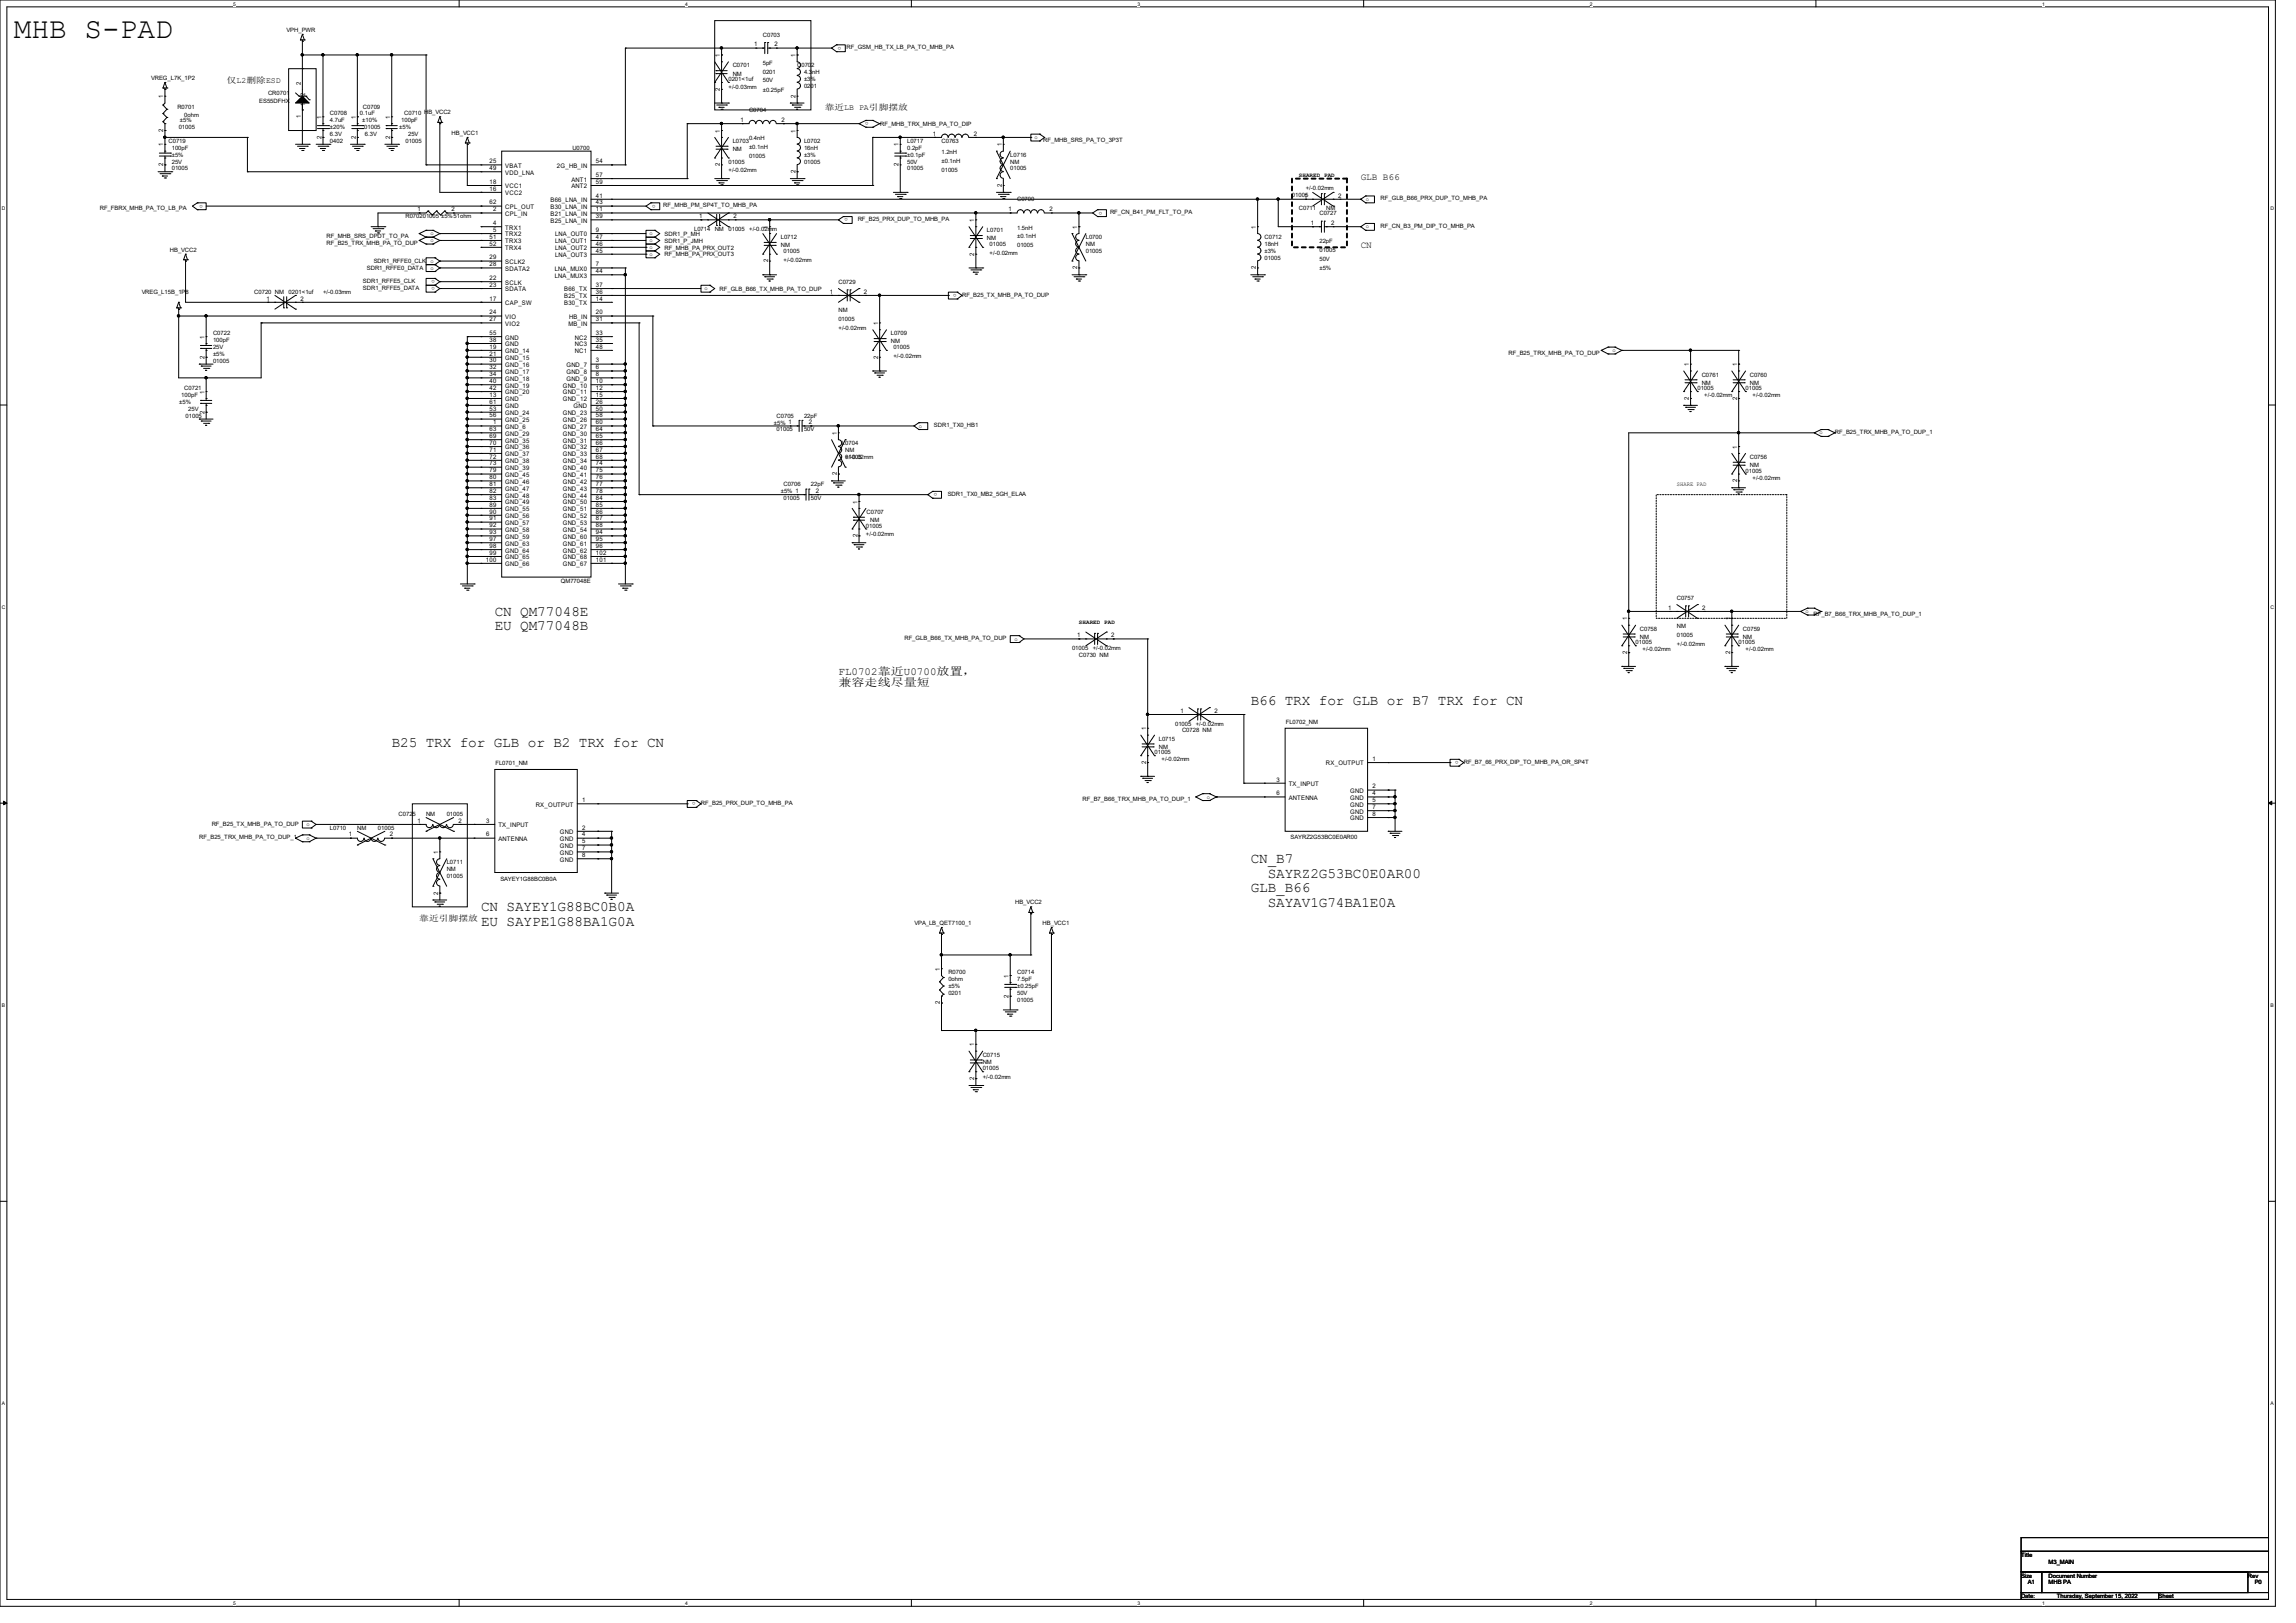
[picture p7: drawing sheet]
<svg xmlns="http://www.w3.org/2000/svg" width="297mm" height="210mm" viewBox="0 0 297 210" stroke-linecap="round" stroke-linejoin="round" font-family="sans-serif">
<defs><g id="words">
<text font-size="3.8" x="1.8" y="4.9">MHB S-PAD</text>
<g font-size="1.9">
<text x="64" y="79.7">CN QM77048E</text>
<text x="64" y="81.6">EU QM77048B</text>
<text x="161.8" y="91.3">B66 TRX for GLB or B7 TRX for CN</text>
<text x="50.7" y="96.6">B25 TRX for GLB or B2 TRX for CN</text>
<text x="161.8" y="111.7">CN_B7</text>
<text x="164" y="113.6">SAYRZ2G53BC0E0AR00</text>
<text x="62.2" y="117.9">CN SAYEY1G88BC0B0A</text>
<text x="62.2" y="119.8">EU SAYPE1G88BA1G0A</text>
<text x="161.8" y="115.4">GLB_B66</text>
<text x="164" y="117.3">SAYAV1G74BA1E0A</text>
</g>
<g font-size="1.4">
<text x="108.5" y="87.4">FL0702靠近U0700放置，</text>
<text x="108.5" y="88.8">兼容走线尽量短</text>
</g>
<g font-size="1.2">
<text x="176" y="23.2">GLB B66</text>
<text x="176" y="32.1">CN</text>
</g>
<g font-size="1.1">
<text x="29.3" y="10.7">仅L2删除ESD</text>
<text x="106.7" y="14.3">靠近LB PA引脚摆放</text>
<text x="54.2" y="119.2">靠近引脚摆放</text>
</g>
<g font-size=".8">
<text x="37.1" y="4.1">VPH_PWR</text>
<text x="98.7" y="4.7">C0703</text>
<text x="19.6" y="10.3">VREG_L7K_1P2</text>
<text x="38.9" y="10.9" transform="rotate(-90 38.9 10.9)">2</text>
<text x="93.1" y="11.7" transform="rotate(-90 93.1 11.7)">2</text>
<text x="93.1" y="7.4" transform="rotate(-90 93.1 7.4)">1</text>
<text x="94.2" y="10.5">0201&lt;1uf</text>
<text x="94.2" y="11.5">+/-0.03mm</text>
<text x="94.8" y="8.7">C0701</text>
<text x="94.8" y="9.8">NM</text>
<text x="97.6" y="6">1</text>
<text x="98.7" y="8.4">5pF</text>
<text x="98.7" y="9.5">0201</text>
<text x="98.7" y="10.7">50V</text>
<text x="98.7" y="11.8">±0.25pF</text>
<text x="100.2" y="6">2</text>
<text x="102.9" y="7.4" transform="rotate(-90 102.9 7.4)">1</text>
<text x="103.1" y="8.7">C0702</text>
<text x="104" y="9.6">4.3nH</text>
<text x="104" y="10.5">±3%</text>
<text x="104" y="11.4">0201</text>
<text x="108.8" y="6" transform="rotate(-180 108.8 6)">o</text>
<text x="109.5" y="6.4">RF_GSM_HB_TX_LB_PA_TO_MHB_PA</text>
<text x="21.1" y="17.1" transform="rotate(-90 21.1 17.1)">2</text>
<text x="21.1" y="12.7" transform="rotate(-90 21.1 12.7)">1</text>
<text x="22.9" y="14">R0701</text>
<text x="23.1" y="16.7">01005</text>
<text x="23.3" y="15.8">±5%</text>
<text x="23.8" y="15.1">0ohm</text>
<text x="33.5" y="13.3">ES55DFHX</text>
<text x="34.7" y="12.3">CR0701</text>
<text x="38.9" y="15.3" transform="rotate(-90 38.9 15.3)">1</text>
<text x="39.5" y="13.8" transform="rotate(-90 39.5 13.8)">1</text>
<text x="39.5" y="12.5" transform="rotate(-90 39.5 12.5)">2</text>
<text x="41.6" y="18" transform="rotate(-90 41.6 18)">2</text>
<text x="41.6" y="15.4" transform="rotate(-90 41.6 15.4)">1</text>
<text x="42.7" y="14.9">C0708</text>
<text x="42.7" y="15.8">4.7uF</text>
<text x="42.7" y="17.6">6.3V</text>
<text x="42.7" y="16.7">±20%</text>
<text x="46" y="18" transform="rotate(-90 46 18)">2</text>
<text x="46" y="15.4" transform="rotate(-90 46 15.4)">1</text>
<text x="46.6" y="14.9">0.1uF</text>
<text x="46.9" y="15.8">±10%</text>
<text x="46.9" y="14">C0709</text>
<text x="47.1" y="16.7">01005</text>
<text x="47.2" y="17.6">6.3V</text>
<text x="50.5" y="18" transform="rotate(-90 50.5 18)">2</text>
<text x="50.5" y="15.4" transform="rotate(-90 50.5 15.4)">1</text>
<text x="51.6" y="16.7">±5%</text>
<text x="51.9" y="15.8">100pF</text>
<text x="52.3" y="14.9">C0710 HB_VCC2</text>
<text x="52.8" y="17.6">25V</text>
<text x="58.4" y="17.4">HB_VCC1</text>
<text x="93.1" y="17.2" transform="rotate(-90 93.1 17.2)">1</text>
<text x="95.8" y="15.8">1</text>
<text x="96.9" y="14.5">C0704</text>
<text x="101.1" y="15.8">2</text>
<text x="102.9" y="17.2" transform="rotate(-90 102.9 17.2)">1</text>
<text x="102.9" y="12.6" transform="rotate(-90 102.9 12.6)">2</text>
<text x="112.4" y="15.8" transform="rotate(-180 112.4 15.8)">o</text>
<text x="113.9" y="16.3">RF_MHB_TRX_MHB_PA_TO_DIP</text>
<text x="120.7" y="17.6">1</text>
<text x="126" y="17.6">2</text>
<text x="133.8" y="18">o</text>
<text x="21.1" y="21.5" transform="rotate(-90 21.1 21.5)">2</text>
<text x="21.1" y="18.9" transform="rotate(-90 21.1 18.9)">1</text>
<text x="21.8" y="18.5">C0719</text>
<text x="22.2" y="19.4">100pF</text>
<text x="22.2" y="22">01005</text>
<text x="22.2" y="21.2">25V</text>
<text x="22.2" y="20.3">±5%</text>
<text x="42.7" y="18.5">0402</text>
<text x="52.4" y="18.5">01005</text>
<text x="63.3" y="23.8">18</text>
<text x="63.3" y="21.1">25</text>
<text x="63.3" y="22">49</text>
<text x="65.4" y="21.7">VBAT</text>
<text x="65.4" y="22.6">VDD_LNA</text>
<text x="72" y="21.7">2G_HB_IN</text>
<text x="73.9" y="23.5">ANT1</text>
<text x="74" y="19.5">U0700</text>
<text x="77.1" y="21.1">54</text>
<text x="77.1" y="22.9">57</text>
<text x="77.1" y="23.8">59</text>
<text x="93.1" y="21.5" transform="rotate(-90 93.1 21.5)">2</text>
<text x="94.2" y="21.2">01005</text>
<text x="94.2" y="22.3">+/-0.02mm</text>
<text x="94.8" y="18.5">L0703</text>
<text x="94.8" y="19.6">NM</text>
<text x="96.9" y="18.2">0.4nH</text>
<text x="96.9" y="19.3">±0.1nH</text>
<text x="96.9" y="20.4">01005</text>
<text x="102.9" y="22.4" transform="rotate(-90 102.9 22.4)">2</text>
<text x="104" y="18.5">L0702</text>
<text x="104" y="19.4">16nH</text>
<text x="104" y="20.3">±3%</text>
<text x="104" y="21.2">01005</text>
<text x="116.2" y="21.5" transform="rotate(-90 116.2 21.5)">2</text>
<text x="116.2" y="18.9" transform="rotate(-90 116.2 18.9)">1</text>
<text x="117.3" y="18.5">L0717</text>
<text x="117.3" y="19.4">0.2pF</text>
<text x="117.3" y="22">01005</text>
<text x="117.3" y="21.2">50V</text>
<text x="117.3" y="20.3">±0.1pF</text>
<text x="121.8" y="18.5">C0763</text>
<text x="121.8" y="19.9">1.2nH</text>
<text x="121.8" y="21.1">±0.1nH</text>
<text x="121.8" y="22.2">01005</text>
<text x="129.6" y="18.9" transform="rotate(-90 129.6 18.9)">1</text>
<text x="130.7" y="20.3">L0716</text>
<text x="130.7" y="21.2">NM</text>
<text x="130.7" y="22">01005</text>
<text x="135" y="18.3">RF_MHB_SRS_PA_TO_3P3T</text>
<text x="168" y="22.9">SHARED PAD</text>
<text x="12.9" y="27.2">RF_FBRX_MHB_PA_TO_LB_PA</text>
<text x="26.2" y="26.5" transform="rotate(-180 26.2 26.5)">o</text>
<text x="52.4" y="28.3">R070201005 ±5%51ohm</text>
<text x="54" y="27.3">1</text>
<text x="58.4" y="27.3">2</text>
<text x="63.3" y="24.7">16</text>
<text x="63.3" y="26.5">62</text>
<text x="63.8" y="27.3">2</text>
<text x="63.8" y="29.1">4</text>
<text x="65.4" y="27.9">CPL_IN</text>
<text x="65.4" y="29.7">TRX1</text>
<text x="65.4" y="25.3">VCC2</text>
<text x="65.4" y="24.4">VCC1</text>
<text x="65.4" y="27">CPL_OUT</text>
<text x="71.2" y="27.9">B21_LNA_IN</text>
<text x="71.2" y="28.8">B25_LNA_IN</text>
<text x="71.2" y="26.2">B66_LNA_IN</text>
<text x="71.2" y="27">B30_LNA_IN</text>
<text x="73.9" y="24.4">ANT2</text>
<text x="77.1" y="27.3">11</text>
<text x="77.1" y="28.2">39</text>
<text x="77.1" y="25.6">41</text>
<text x="77.1" y="26.5">43</text>
<text x="84.8" y="26.5" transform="rotate(-180 84.8 26.5)">o</text>
<text x="85.8" y="26.8">RF_MHB_PM_SP4T_TO_MHB_PA</text>
<text x="89.8" y="29.9">L0714</text>
<text x="90.5" y="28.2">1</text>
<text x="92.5" y="29.9">NM</text>
<text x="94.2" y="29.9">01005</text>
<text x="94.9" y="28.2">2</text>
<text x="96.9" y="29.9">+/-0.02mm</text>
<text x="99.4" y="29.6" transform="rotate(-90 99.4 29.6)">1</text>
<text x="109.7" y="28.3" transform="rotate(-180 109.7 28.3)">o</text>
<text x="111" y="28.6">RF_B25_PRX_DUP_TO_MHB_PA</text>
<text x="126" y="28.7" transform="rotate(-90 126 28.7)">1</text>
<text x="129.6" y="24.2" transform="rotate(-90 129.6 24.2)">2</text>
<text x="130.5" y="27.3">1</text>
<text x="131.6" y="26.1">C0700</text>
<text x="131.6" y="29.7">1.5nH</text>
<text x="135.8" y="27.3">2</text>
<text x="139.4" y="29.6" transform="rotate(-90 139.4 29.6)">1</text>
<text x="142.6" y="27.4" transform="rotate(-180 142.6 27.4)">o</text>
<text x="143.6" y="27.7">RF_CN_B41_PM_FLT_TO_PA</text>
<text x="162.5" y="29.6" transform="rotate(-90 162.5 29.6)">1</text>
<text x="167.1" y="25.4">01005</text>
<text x="168" y="27.2">C0711</text>
<text x="168.7" y="25.6">1</text>
<text x="168.9" y="24.5">+/-0.02mm</text>
<text x="169.6" y="29.1">1</text>
<text x="170.7" y="27.8">C0727</text>
<text x="171.6" y="27.2">NM</text>
<text x="172.2" y="29.1">2</text>
<text x="173.1" y="25.6">2</text>
<text x="176.7" y="29.5">o</text>
<text x="176.7" y="26">o</text>
<text x="178.6" y="29.5">RF_CN_B3_PM_DIP_TO_MHB_PA</text>
<text x="178.6" y="25.9">RF_GLB_B66_PRX_DUP_TO_MHB_PA</text>
<text x="22" y="32.5">HB_VCC2</text>
<text x="42.2" y="30.8">RF_MHB_SRS_DPDT_TO_PA</text>
<text x="42.2" y="31.7">RF_B25_TRX_MHB_PA_TO_DUP</text>
<text x="47.5" y="35">SDR1_RFFE0_DATA</text>
<text x="48.3" y="34.1">SDR1_RFFE0_CLK</text>
<text x="55.7" y="34">o</text>
<text x="55.7" y="34.9">o</text>
<text x="55.7" y="30.4">o</text>
<text x="55.7" y="31.3">o</text>
<text x="63.3" y="34.5">28</text>
<text x="63.3" y="33.6">29</text>
<text x="63.3" y="30.9">51</text>
<text x="63.3" y="31.8">52</text>
<text x="63.8" y="30">5</text>
<text x="65.4" y="30.6">TRX2</text>
<text x="65.4" y="35">SDATA2</text>
<text x="65.4" y="34.2">SCLK2</text>
<text x="65.4" y="31.5">TRX3</text>
<text x="65.4" y="32.4">TRX4</text>
<text x="71.8" y="35">LNA_MUX0</text>
<text x="71.8" y="35.9">LNA_MUX3</text>
<text x="71.8" y="30.6">LNA_OUT0</text>
<text x="71.8" y="33.3">LNA_OUT3</text>
<text x="71.8" y="31.5">LNA_OUT1</text>
<text x="71.8" y="32.4">LNA_OUT2</text>
<text x="77.1" y="34.5">7</text>
<text x="77.1" y="30">9</text>
<text x="77.1" y="32.7">45</text>
<text x="77.1" y="30.9">47</text>
<text x="77.1" y="35.3">44</text>
<text x="77.1" y="31.8">46</text>
<text x="84" y="33.1">o</text>
<text x="84" y="32.2">o</text>
<text x="84" y="31.3">o</text>
<text x="84" y="30.4">o</text>
<text x="86" y="33.2">RF_MHB_PA_PRX_OUT3</text>
<text x="86" y="32.3">RF_MHB_PA_PRX_OUT2</text>
<text x="86" y="31.4">SDR1_P_JMH</text>
<text x="86" y="30.5">SDR1_P_MH</text>
<text x="99.4" y="34" transform="rotate(-90 99.4 34)">2</text>
<text x="101" y="30.9">L0712</text>
<text x="101" y="32">NM</text>
<text x="101.3" y="32.7">01005</text>
<text x="101.3" y="33.9">+/-0.02mm</text>
<text x="126" y="33.1" transform="rotate(-90 126 33.1)">2</text>
<text x="127.7" y="30">L0701</text>
<text x="127.7" y="31.1">NM</text>
<text x="128" y="31.8">01005</text>
<text x="128" y="33">+/-0.02mm</text>
<text x="131.6" y="30.9">±0.1nH</text>
<text x="131.6" y="32">01005</text>
<text x="139.4" y="34.9" transform="rotate(-90 139.4 34.9)">2</text>
<text x="140.5" y="30.9">L0700</text>
<text x="140.5" y="31.8">NM</text>
<text x="140.5" y="32.7">01005</text>
<text x="162.5" y="34.9" transform="rotate(-90 162.5 34.9)">2</text>
<text x="163.6" y="30.9">C0712</text>
<text x="163.6" y="31.8">18nH</text>
<text x="163.6" y="32.7">±3%</text>
<text x="163.6" y="33.6">01005</text>
<text x="170.7" y="31.5">22pF</text>
<text x="170.7" y="32.6">01005</text>
<text x="170.7" y="33.8">50V</text>
<text x="170.7" y="35">±5%</text>
<text x="18.3" y="38.1">VREG_L15B_1P8</text>
<text x="32.9" y="38.1">C0720 NM</text>
<text x="34.5" y="38.9">1</text>
<text x="37.3" y="38.1">0201&lt;1uf</text>
<text x="38.9" y="38.9">2</text>
<text x="41.8" y="38.1">+/-0.03mm</text>
<text x="46.9" y="36.6">SDR1_RFFE5_CLK</text>
<text x="46.9" y="37.5">SDR1_RFFE5_DATA</text>
<text x="56.3" y="36.3" transform="rotate(-180 56.3 36.3)">o</text>
<text x="56.3" y="37.2" transform="rotate(-180 56.3 37.2)">o</text>
<text x="63.3" y="36.2">22</text>
<text x="63.3" y="37.1">23</text>
<text x="63.3" y="40.7">24</text>
<text x="63.3" y="41.6">27</text>
<text x="63.3" y="38.9">17</text>
<text x="65.4" y="36.8">SCLK</text>
<text x="65.4" y="37.7">SDATA</text>
<text x="65.4" y="41.3">VIO</text>
<text x="65.4" y="39.5">CAP_SW</text>
<text x="73" y="39.5">B30_TX</text>
<text x="73" y="38.6">B25_TX</text>
<text x="73" y="37.7">B66_TX</text>
<text x="73.6" y="41.3">HB_IN</text>
<text x="77.1" y="38.9">14</text>
<text x="77.1" y="40.7">20</text>
<text x="77.1" y="41.6">31</text>
<text x="77.1" y="38">36</text>
<text x="77.1" y="37.1">37</text>
<text x="91.2" y="37.5">o</text>
<text x="93.1" y="37.6">RF_GLB_B66_TX_MHB_PA_TO_DUP</text>
<text x="107.4" y="38">1</text>
<text x="108.5" y="36.7">C0729</text>
<text x="108.5" y="40.4">NM</text>
<text x="108.5" y="41.5">01005</text>
<text x="111.8" y="38">2</text>
<text x="123.8" y="38.1" transform="rotate(-180 123.8 38.1)">o</text>
<text x="124.5" y="38.4">RF_B25_TX_MHB_PA_TO_DUP</text>
<text x="26.5" y="46.4" transform="rotate(-90 26.5 46.4)">2</text>
<text x="26.5" y="43.8" transform="rotate(-90 26.5 43.8)">1</text>
<text x="27.6" y="43.4">C0722</text>
<text x="27.6" y="44.3">100pF</text>
<text x="27.6" y="46.9">01005</text>
<text x="27.6" y="45.2">25V</text>
<text x="27.6" y="46.1">±5%</text>
<text x="63.3" y="43.3">55</text>
<text x="63.3" y="44.2">38</text>
<text x="63.3" y="45.1">19</text>
<text x="63.3" y="46">21</text>
<text x="63.3" y="46.9">30</text>
<text x="63.3" y="47.8">32</text>
<text x="65.4" y="42.2">VIO2</text>
<text x="65.4" y="43.9">GND</text>
<text x="65.4" y="44.8">GND</text>
<text x="65.4" y="45.7">GND_14</text>
<text x="65.4" y="46.6">GND_15</text>
<text x="65.4" y="47.5">GND_16</text>
<text x="73.3" y="47.5">GND_7</text>
<text x="73.5" y="42.2">MB_IN</text>
<text x="74.4" y="43.9">NC2</text>
<text x="74.4" y="44.8">NC3</text>
<text x="74.4" y="45.7">NC1</text>
<text x="77.1" y="43.3">33</text>
<text x="77.1" y="44.2">35</text>
<text x="77.1" y="45.1">48</text>
<text x="77.1" y="46.9">3</text>
<text x="77.1" y="47.8">6</text>
<text x="108.5" y="42.7">+/-0.02mm</text>
<text x="113.6" y="46.4" transform="rotate(-90 113.6 46.4)">2</text>
<text x="113.6" y="42.1" transform="rotate(-90 113.6 42.1)">1</text>
<text x="115.2" y="43.4">L0709</text>
<text x="115.2" y="44.4">NM</text>
<text x="115.6" y="45.2">01005</text>
<text x="115.6" y="46.3">+/-0.02mm</text>
<text x="195.2" y="45.9">RF_B25_TRX_MHB_PA_TO_DUP</text>
<text x="208.6" y="45.5">o</text>
<text x="218.5" y="47.4" transform="rotate(-90 218.5 47.4)">1</text>
<text x="224.7" y="47.4" transform="rotate(-90 224.7 47.4)">1</text>
<text x="23.2" y="52.3">±5%</text>
<text x="23.5" y="51.4">100pF</text>
<text x="23.8" y="50.5">C0721</text>
<text x="24.3" y="53.2">25V</text>
<text x="26.5" y="53.5" transform="rotate(-90 26.5 53.5)">2</text>
<text x="26.5" y="50.9" transform="rotate(-90 26.5 50.9)">1</text>
<text x="63.3" y="51.3">13</text>
<text x="63.3" y="52.2">61</text>
<text x="63.3" y="48.7">34</text>
<text x="63.3" y="49.6">40</text>
<text x="63.3" y="50.5">42</text>
<text x="63.3" y="53.1">53</text>
<text x="65.4" y="51.9">GND</text>
<text x="65.4" y="52.8">GND</text>
<text x="65.4" y="48.4">GND_17</text>
<text x="65.4" y="49.3">GND_18</text>
<text x="65.4" y="50.2">GND_19</text>
<text x="65.4" y="51">GND_20</text>
<text x="65.4" y="53.7">GND_24</text>
<text x="72.8" y="50.2">GND_10</text>
<text x="72.8" y="51">GND_11</text>
<text x="72.8" y="51.9">GND_12</text>
<text x="72.8" y="53.7">GND_23</text>
<text x="73.3" y="48.4">GND_8</text>
<text x="73.3" y="49.3">GND_9</text>
<text x="74.2" y="52.8">GND</text>
<text x="77.1" y="52.2">26</text>
<text x="77.1" y="48.7">8</text>
<text x="77.1" y="49.6">10</text>
<text x="77.1" y="50.5">12</text>
<text x="77.1" y="51.3">15</text>
<text x="77.1" y="53.1">50</text>
<text x="218.5" y="51.7" transform="rotate(-90 218.5 51.7)">2</text>
<text x="219.6" y="50.5">01005</text>
<text x="220.1" y="48.7">C0761</text>
<text x="220.1" y="49.8">NM</text>
<text x="220.5" y="51.4">+/-0.02mm</text>
<text x="224.7" y="51.7" transform="rotate(-90 224.7 51.7)">2</text>
<text x="225.8" y="50.5">01005</text>
<text x="226.4" y="48.7">C0760</text>
<text x="226.4" y="49.8">NM</text>
<text x="226.7" y="51.4">+/-0.02mm</text>
<text x="24" y="54.1">01005</text>
<text x="63.3" y="54">56</text>
<text x="63.3" y="55.8">63</text>
<text x="63.3" y="56.7">69</text>
<text x="63.3" y="57.6">70</text>
<text x="63.3" y="58.5">71</text>
<text x="63.3" y="59.3">72</text>
<text x="63.8" y="54.9">1</text>
<text x="65.4" y="55.5">GND_6</text>
<text x="65.4" y="54.6">GND_25</text>
<text x="65.4" y="56.4">GND_29</text>
<text x="65.4" y="57.3">GND_35</text>
<text x="65.4" y="58.2">GND_36</text>
<text x="65.4" y="59">GND_37</text>
<text x="65.4" y="59.9">GND_38</text>
<text x="72.8" y="54.6">GND_26</text>
<text x="72.8" y="55.5">GND_27</text>
<text x="72.8" y="56.4">GND_30</text>
<text x="72.8" y="57.3">GND_31</text>
<text x="72.8" y="58.2">GND_32</text>
<text x="72.8" y="59">GND_33</text>
<text x="72.8" y="59.9">GND_34</text>
<text x="77.1" y="54">58</text>
<text x="77.1" y="54.9">60</text>
<text x="77.1" y="55.8">64</text>
<text x="77.1" y="56.7">65</text>
<text x="77.1" y="57.6">66</text>
<text x="77.1" y="58.5">67</text>
<text x="77.1" y="59.3">68</text>
<text x="100.1" y="54.9">±5% 1</text>
<text x="100.5" y="54.1">C0705</text>
<text x="100.5" y="55.8">01005</text>
<text x="104" y="54.1">22pF</text>
<text x="104" y="55.8">50V</text>
<text x="104.6" y="54.9">2</text>
<text x="108.2" y="56.3" transform="rotate(-90 108.2 56.3)">1</text>
<text x="108.9" y="57.6">L0704</text>
<text x="109.3" y="58.5">NM</text>
<text x="109.3" y="59.4">01005</text>
<text x="109.3" y="59.4">+/-0.02mm</text>
<text x="118.9" y="55.3">o</text>
<text x="120.8" y="55.3">SDR1_TX0_HB1</text>
<text x="224.7" y="58.1" transform="rotate(-90 224.7 58.1)">1</text>
<text x="226.4" y="59.4">C0756</text>
<text x="235.3" y="56.2">o</text>
<text x="237.4" y="56.2">RF_B25_TRX_MHB_PA_TO_DUP_1</text>
<text x="63.3" y="60.2">73</text>
<text x="63.3" y="61.1">79</text>
<text x="63.3" y="62">80</text>
<text x="63.3" y="62.9">81</text>
<text x="63.3" y="63.8">82</text>
<text x="63.3" y="64.7">83</text>
<text x="63.3" y="65.6">89</text>
<text x="65.4" y="60.8">GND_39</text>
<text x="65.4" y="61.7">GND_45</text>
<text x="65.4" y="62.6">GND_46</text>
<text x="65.4" y="63.5">GND_47</text>
<text x="65.4" y="64.4">GND_48</text>
<text x="65.4" y="65.3">GND_49</text>
<text x="72.8" y="60.8">GND_40</text>
<text x="72.8" y="61.7">GND_41</text>
<text x="72.8" y="62.6">GND_42</text>
<text x="72.8" y="63.5">GND_43</text>
<text x="72.8" y="64.4">GND_44</text>
<text x="72.8" y="65.3">GND_50</text>
<text x="77.1" y="60.2">74</text>
<text x="77.1" y="61.1">75</text>
<text x="77.1" y="62">76</text>
<text x="77.1" y="62.9">77</text>
<text x="77.1" y="63.8">78</text>
<text x="77.1" y="64.7">84</text>
<text x="77.1" y="65.6">85</text>
<text x="101" y="63.8">±5% 1</text>
<text x="101.3" y="62.9">C0706</text>
<text x="101.3" y="64.7">01005</text>
<text x="104.9" y="62.9">22pF</text>
<text x="104.9" y="64.7">50V</text>
<text x="105.5" y="63.8">2</text>
<text x="108.2" y="61.5" transform="rotate(-90 108.2 61.5)">2</text>
<text x="110.9" y="65.2" transform="rotate(-90 110.9 65.2)">1</text>
<text x="121.3" y="63.8" transform="rotate(-180 121.3 63.8)">o</text>
<text x="122.6" y="64.2">SDR1_TX0_MB2_5GH_ELAA</text>
<text x="216.9" y="62.9">SHARE PAD</text>
<text x="224.7" y="62.4" transform="rotate(-90 224.7 62.4)">2</text>
<text x="225.8" y="61.2">01005</text>
<text x="226.4" y="60.4">NM</text>
<text x="226.7" y="62.1">+/-0.02mm</text>
<text x="63.3" y="66.5">90</text>
<text x="63.3" y="67.3">91</text>
<text x="63.3" y="68.2">92</text>
<text x="63.3" y="69.1">93</text>
<text x="63.3" y="70">97</text>
<text x="63.3" y="70.9">98</text>
<text x="63.3" y="71.8">99</text>
<text x="65.4" y="66.2">GND_55</text>
<text x="65.4" y="67">GND_56</text>
<text x="65.4" y="67.9">GND_57</text>
<text x="65.4" y="68.8">GND_58</text>
<text x="65.4" y="69.7">GND_59</text>
<text x="65.4" y="70.6">GND_63</text>
<text x="65.4" y="71.5">GND_64</text>
<text x="72.8" y="66.2">GND_51</text>
<text x="72.8" y="67">GND_52</text>
<text x="72.8" y="67.9">GND_53</text>
<text x="72.8" y="68.8">GND_54</text>
<text x="72.8" y="69.7">GND_60</text>
<text x="72.8" y="70.6">GND_61</text>
<text x="72.8" y="71.5">GND_62</text>
<text x="77.1" y="66.5">86</text>
<text x="77.1" y="67.3">87</text>
<text x="77.1" y="68.2">88</text>
<text x="77.1" y="69.1">94</text>
<text x="77.1" y="70">95</text>
<text x="77.1" y="70.9">96</text>
<text x="77.1" y="71.8">102</text>
<text x="110.9" y="69.5" transform="rotate(-90 110.9 69.5)">2</text>
<text x="112" y="68.3">01005</text>
<text x="112" y="69.3">+/-0.02mm</text>
<text x="112.1" y="66.5">C0707</text>
<text x="112.6" y="67.6">NM</text>
<text x="62.9" y="72.7">100</text>
<text x="65.4" y="72.4">GND_65</text>
<text x="65.4" y="73.3">GND_66</text>
<text x="72.6" y="75.5">QM77048E</text>
<text x="72.8" y="73.3">GND_67</text>
<text x="72.8" y="72.4">GND_68</text>
<text x="77.1" y="72.7">101</text>
<text x="216.9" y="77.6">C0757</text>
<text x="117" y="82.8">RF_GLB_B66_TX_MHB_PA_TO_DUP</text>
<text x="131.2" y="82.9">o</text>
<text x="139.4" y="82.5">1</text>
<text x="139.6" y="80.7">SHARED PAD</text>
<text x="143.8" y="82.5">2</text>
<text x="210.5" y="80.3" transform="rotate(-90 210.5 80.3)">1</text>
<text x="211.6" y="83.4">01005</text>
<text x="212.1" y="81.6">C0758</text>
<text x="212.1" y="82.7">NM</text>
<text x="215.8" y="78.9">1</text>
<text x="216.9" y="81.3">NM</text>
<text x="216.9" y="82.4">01005</text>
<text x="216.9" y="83.6">+/-0.02mm</text>
<text x="220.2" y="78.9">2</text>
<text x="223.8" y="80.3" transform="rotate(-90 223.8 80.3)">1</text>
<text x="224.9" y="83.4">01005</text>
<text x="225.5" y="81.6">C0759</text>
<text x="225.5" y="82.7">NM</text>
<text x="233.6" y="79.3">o</text>
<text x="234.6" y="79.7">RF_B7_B66_TRX_MHB_PA_TO_DUP_1</text>
<text x="138.7" y="84.1">01005</text>
<text x="139.6" y="85">C0730 NM</text>
<text x="141.4" y="84.1">+/-0.02mm</text>
<text x="210.5" y="84.6" transform="rotate(-90 210.5 84.6)">2</text>
<text x="212.5" y="84.3">+/-0.02mm</text>
<text x="223.8" y="84.6" transform="rotate(-90 223.8 84.6)">2</text>
<text x="225.8" y="84.3">+/-0.02mm</text>
<text x="148.3" y="94.5" transform="rotate(-90 148.3 94.5)">1</text>
<text x="149.9" y="95.8">L0715</text>
<text x="152" y="93.9">01005</text>
<text x="152.7" y="92.2">1</text>
<text x="152.9" y="94.8">C0728 NM</text>
<text x="154.7" y="93.9">+/-0.02mm</text>
<text x="157.1" y="92.2">2</text>
<text x="166.3" y="93.7">FL0702_NM</text>
<text x="64.1" y="99.1">FL0701_NM</text>
<text x="148.3" y="98.9" transform="rotate(-90 148.3 98.9)">2</text>
<text x="149.3" y="97.6">01005</text>
<text x="149.9" y="96.9">NM</text>
<text x="150.2" y="98.5">+/-0.02mm</text>
<text x="165.1" y="101.1">3</text>
<text x="166.7" y="101.7">TX_INPUT</text>
<text x="171.5" y="99.1">RX_OUTPUT</text>
<text x="177.5" y="98.5">1</text>
<text x="188.7" y="98.5" transform="rotate(-180 188.7 98.5)">o</text>
<text x="189.4" y="98.8">RF_B7_66_PRX_DIP_TO_MHB_PA_OR_SP4T</text>
<text x="27.4" y="106.8">RF_B25_TX_MHB_PA_TO_DUP</text>
<text x="39.7" y="106.9">o</text>
<text x="42.7" y="107.4">L0710</text>
<text x="46.2" y="107.4">NM</text>
<text x="48.9" y="107.4">01005</text>
<text x="51.6" y="105.6">C0725</text>
<text x="54" y="106.5">1</text>
<text x="55.1" y="105.6">NM</text>
<text x="57.8" y="105.6">01005</text>
<text x="59.3" y="106.5">2</text>
<text x="62.9" y="106.5">3</text>
<text x="64.5" y="107.1">TX_INPUT</text>
<text x="69.3" y="104.4">RX_OUTPUT</text>
<text x="72.4" y="107.9">GND</text>
<text x="75.3" y="103.8">1</text>
<text x="75.3" y="107.3">2</text>
<text x="90" y="103.8" transform="rotate(-180 90 103.8)">o</text>
<text x="90.7" y="104.2">RF_B25_PRX_DUP_TO_MHB_PA</text>
<text x="140" y="103.7">RF_B7_B66_TRX_MHB_PA_TO_DUP_1</text>
<text x="156.1" y="103.3">o</text>
<text x="165.1" y="102.9">6</text>
<text x="166.7" y="103.5">ANTENNA</text>
<text x="174.7" y="102.6">GND</text>
<text x="174.7" y="103.5">GND</text>
<text x="174.7" y="104.4">GND</text>
<text x="174.7" y="105.3">GND</text>
<text x="174.7" y="106.2">GND</text>
<text x="177.5" y="102">2</text>
<text x="177.5" y="102.9">4</text>
<text x="177.5" y="103.8">5</text>
<text x="177.5" y="104.7">7</text>
<text x="177.5" y="105.6">8</text>
<text x="25.8" y="108.6">RF_B25_TRX_MHB_PA_TO_DUP_1</text>
<text x="39.7" y="108.7">o</text>
<text x="45.1" y="108.2">1</text>
<text x="50.4" y="108.2">2</text>
<text x="56.7" y="110.5" transform="rotate(-90 56.7 110.5)">1</text>
<text x="57.8" y="111.8">L0711</text>
<text x="57.8" y="112.7">NM</text>
<text x="57.8" y="113.6">01005</text>
<text x="62.9" y="108.2">6</text>
<text x="64.5" y="108.8">ANTENNA</text>
<text x="64.7" y="114">SAYEY1G88BC0B0A</text>
<text x="72.4" y="108.8">GND</text>
<text x="72.4" y="109.7">GND</text>
<text x="72.4" y="110.6">GND</text>
<text x="72.4" y="111.5">GND</text>
<text x="75.3" y="108.2">4</text>
<text x="75.3" y="109.1">5</text>
<text x="75.3" y="110">7</text>
<text x="75.3" y="110.9">8</text>
<text x="167" y="108.6">SAYRZ2G53BC0E0AR00</text>
<text x="56.7" y="115.8" transform="rotate(-90 56.7 115.8)">2</text>
<text x="118.3" y="119.7">VPA_LB_QET7100_1</text>
<text x="131.3" y="117">HB_VCC2</text>
<text x="134.9" y="119.7">HB_VCC1</text>
<text x="121.6" y="125.6" transform="rotate(-90 121.6 125.6)">1</text>
<text x="121.6" y="130" transform="rotate(-90 121.6 130)">2</text>
<text x="122.7" y="126.1">R0700</text>
<text x="122.7" y="127">0ohm</text>
<text x="122.7" y="127.8">±5%</text>
<text x="122.7" y="128.7">0201</text>
<text x="130.5" y="129.1" transform="rotate(-90 130.5 129.1)">2</text>
<text x="130.5" y="126.5" transform="rotate(-90 130.5 126.5)">1</text>
<text x="131.6" y="126.1">C0714</text>
<text x="131.6" y="127">7.5pF</text>
<text x="131.6" y="129.6">01005</text>
<text x="131.6" y="128.7">50V</text>
<text x="131.6" y="127.8">±0.25pF</text>
<text x="126" y="135.4" transform="rotate(-90 126 135.4)">1</text>
<text x="127.1" y="136.7">C0715</text>
<text x="127.1" y="137.6">NM</text>
<text x="126" y="139.8" transform="rotate(-90 126 139.8)">2</text>
<text x="127.1" y="138.5">01005</text>
<text x="127.1" y="139.6">+/-0.02mm</text>
<text x="261.4" y="201.5">Title</text>
<text x="265" y="202.4">M3_MAIN</text>
<text x="261.4" y="204.1">Size</text>
<text x="261.4" y="206.8">Date:</text>
<text x="262.3" y="205">A1</text>
<text x="265" y="204.1">Document Number</text>
<text x="265" y="205">MHB PA</text>
<text x="266.1" y="206.8">Thursday, September 15, 2022</text>
<text x="279.2" y="206.8">Sheet</text>
<text x="290.8" y="204.1">Rev</text>
<text x="291.7" y="205">P0</text>
</g>
<g font-size=".6">
<text x="30.1" y=".7">5</text>
<text x="88.6" y=".7">4</text>
<text x="147.2" y=".7">3</text>
<text x="205.7" y=".7">2</text>
<text x="264.2" y=".7">1</text>
<text x=".3" y="27.2">D</text>
<text x="293.7" y="27.2">D</text>
<text x=".3" y="78.7">C</text>
<text x="293.7" y="78.7">C</text>
<text x=".3" y="130.3">B</text>
<text x="293.7" y="130.3">B</text>
<text x=".3" y="181.8">A</text>
<text x="293.7" y="181.8">A</text>
<text x="30.1" y="207.7">5</text>
<text x="88.6" y="207.7">4</text>
<text x="147.2" y="207.7">3</text>
<text x="205.7" y="207.7">2</text>
<text x="264.2" y="207.7">1</text>
</g>
</g></defs>
<path d="M0 0h294.3v207.9h-294.3zM.9 .9h292.6v206.1h-292.6z" fill="none" stroke="#000" stroke-width=".13"/>
<g fill="#fff">
<path d="M30.1 .1h.4v.7h-.4z"/>
<path d="M30.1 207.1h.4v.7h-.4z"/>
</g>
<path d="M59.4 0v.9M59.4 207v.9" fill="none" stroke="#000" stroke-width=".13"/>
<g fill="#fff">
<path d="M88.6 .1h.4v.7h-.4z"/>
<path d="M88.6 207.1h.4v.7h-.4z"/>
</g>
<path d="M117.9 0v.9M117.9 207v.9" fill="none" stroke="#000" stroke-width=".13"/>
<g fill="#fff">
<path d="M147.2 .1h.3v.7h-.3z"/>
<path d="M147.2 207.1h.3v.7h-.3z"/>
</g>
<path d="M176.4 0v.9M176.4 207v.9" fill="none" stroke="#000" stroke-width=".13"/>
<g fill="#fff">
<path d="M205.7 .1h.3v.7h-.3z"/>
<path d="M205.7 207.1h.3v.7h-.3z"/>
</g>
<path d="M234.9 0v.9M234.9 207v.9" fill="none" stroke="#000" stroke-width=".13"/>
<g fill="#fff">
<path d="M264.2 .1h.3v.7h-.3z"/>
<path d="M264.2 207.1h.3v.7h-.3z"/>
<path d="M.3 26.6h.4v.7h-.4z"/>
<path d="M293.7 26.6h.5v.7h-.5z"/>
<path d="M.3 78.1h.4v.8h-.4z"/>
<path d="M293.7 78.1h.5v.8h-.5z"/>
</g>
<path d="M0 52.4h.9M293.5 52.4h.8" fill="none" stroke="#000" stroke-width=".13"/>
<g fill="#fff">
<path d="M.3 129.7h.4v.7h-.4z"/>
<path d="M293.7 129.7h.4v.7h-.4z"/>
</g>
<path d="M0 103.9h.9M293.5 103.9h.8" fill="none" stroke="#000" stroke-width=".13"/>
<path d="M.5 103.7l.4 .2-.4 .2zM293.5 103.9l.4-.2v.4z" fill="#000" stroke="#000" stroke-width=".13"/>
<g fill="#fff">
<path d="M.3 181.2h.3v.7h-.3z"/>
<path d="M293.7 181.2h.4v.7h-.4z"/>
</g>
<g fill="none" stroke="#000" stroke-width=".13">
<path d="M20.6 19.8h1.5M21.1 11.4h.1M21.1 13.6h.1M21.1 14.7h.1M21.1 15.7h.1M21.1 11.4h.5M21.1 13.6l.5 .5M21.1 14.7l.5 .5M21.1 15.7l.2 .3M21.3 11.6h.1M21.3 10.7h.1M21.3 19.6h.1"/>
<path d="M21.3 18.7h.1M21.3 16h.1M21.3 12.4h.1M21.3 16.9h.1M21.3 17.8h.1M21.3 11.4v1.9l-.2 .3M21.3 16v3.8M21.3 10.7l.3 .7M21.3 10.7l-.2 .7M21.3 17.8h10.7M21.6 11.4h.1M21.6 14.1h.1"/>
<path d="M21.6 15.2h.1M21.6 14.1l-.5 .6M21.6 15.2l-.5 .5M22.1 19.8h.1M32 17.8h.1M32 17.8v4.4M37.3 8.9h3.6v8h-3.6zM38.2 18.7h1.8M38.2 12l.5 .4M38.5 18.9h1.3M38.7 12.4h.1M38.7 12.4h.9"/>
<path d="M38.8 19.2h.1M38.8 19.2h.7M38.9 5.2h.1M38.9 5.2h.5M39 19.5h.2M39.1 5.3h.1M39.1 4.4h.1M39.1 12.4h.1M39.1 14.2h.1M39.1 8.9h.1M39.1 16.9h.1M39.1 7.1h.1"/>
<path d="M39.1 5.2v7.2M39.1 13.3v5.4M39.1 4.4l.3 .8M39.1 4.4l-.2 .8M39.1 7.1h16M39.2 19.5h.1M39.4 5.2h.1M39.6 12.4h.1M39.6 12.4l.4 .5M39.8 18.9h.1M40 18.7h.1M40 12.9h.1"/>
<path d="M40.9 18.7h1.8M41.1 16.3h1.4M41.1 16.6h1.4M41.1 18.9h1.3M41.4 19.2h.1M41.4 19.2h.7M41.7 19.5h.2M41.8 16h.1M41.8 16.9h.1M41.8 15.1h.1M41.8 17.8h.1M41.8 7.1h.1"/>
<path d="M41.8 7.1v9.2M41.8 16.6v2.1M41.9 19.5h.1M42.4 18.9h.1M42.5 16.3h.1M42.5 16.6h.1M42.7 18.7h.1M45.3 18.7h1.8M45.5 16.3h1.4M45.5 16.6h1.4M45.6 18.9h1.3M45.9 19.2h.1"/>
<path d="M45.9 19.2h.7M46.1 19.5h.2M46.2 16h.1M46.2 16.9h.1M46.2 15.1h.1M46.2 17.8h.1M46.2 7.1h.1M46.2 7.1v9.2M46.2 16.6v2.1M46.3 19.5h.1M46.9 18.9h.1M46.9 16.3h.1"/>
<path d="M46.9 16.6h.1M47.1 18.7h.1M49.8 18.7h1.8M50 16.3h.1M50 16.6h.1M50 16.3h1.4M50 16.6h1.4M50 18.9h1.3M50.3 19.2h.1M50.3 19.2h.7M50.6 19.5h.2M50.7 16h.1"/>
<path d="M50.7 16.9h.1M50.7 15.1h.1M50.7 17.8h.1M50.7 7.1h.1M50.7 7.1v9.2M50.7 16.6v2.1M50.8 19.5h.1M51.3 18.9h.1M51.6 18.7h.1M55.1 7.1h.1M55.1 7.1v14.2M56.6 15.8h.1"/>
<path d="M56.6 15.8h.5M56.9 16h.1M56.9 15.1h.1M56.9 15.8v9.1h8M56.9 15.1l.2 .7M56.9 15.1l-.3 .7M57.1 15.8h.1M60.2 18.5h.1M60.2 18.5h.5M60.5 18.7h.1M60.5 17.8h.1M60.5 18.5v5.5"/>
<path d="M60.5 17.8l.2 .7M60.5 17.8l-.3 .7M60.7 18.5h.1M64.9 19.6h11.6v55.1h-11.6zM80.9 6.2h.1M80.9 6.2h18M80.9 6.2v15.1M88.9 16h8a.42 .42 0 0 1 .4-.4 .42 .42 0 0 1 .4 .4M88.9 16h.1M88.9 16v7.1M92.5 2.7h12.4v11.5h-12.4zM92.5 10.7h.1"/>
<path d="M92.5 13.3h1.7M92.5 8l1.7 2.7M92.5 17.8l1.7 2.6M92.6 9.1h.1M92.6 9.5h.1M92.6 18.9h1.5M92.6 9.1h1.5M92.6 9.5h1.5M92.6 19.3h1.5M92.7 13.6h1.3M93 13.9h.1M93 13.9h.7"/>
<path d="M93.3 14.1h.1M93.3 8h.1M93.3 10.7h.1M93.3 7.1h.1M93.3 11.6h.1M93.3 17.8h.1M93.3 16.9h.1M93.3 16h.1M93.3 6.2h.1M93.3 13.3h.1M93.3 6.2v2.9M93.3 9.5v3.8"/>
<path d="M93.3 16v2.9M93.3 19.3v3.8M93.4 14.1h.1M94 13.6h.1M94.1 18.9h.1M94.1 19.3h.1M94.2 13.3h.1M94.2 10.7h.1M94.2 8l-1.7 2.7M94.2 17.8l-1.7 2.6M96 16h.1M97.8 16a.42 .42 0 0 1 .4-.4 .42 .42 0 0 1 .4 .4"/>
<path d="M97.8 6.2h.1M98.7 16a.42 .42 0 0 1 .4-.4 .42 .42 0 0 1 .4 .4M98.7 6.2h.1M98.9 5.5h.1M98.9 5.5v1.4M99.3 5.5h.1M99.3 5.5v1.4M99.3 6.2h8.3M99.6 16a.42 .42 0 0 1 .4-.4 .42 .42 0 0 1 .4 .4M99.6 6.2h.1M100.5 6.2h.1M100.5 16h10.6"/>
<path d="M101.3 16h.1M102.2 13.3h.1M102.2 13.3h1.8M102.5 13.6h.1M102.5 13.6h1.3M102.8 13.9h.7M103 14.1h.1M103 14.1h.2M103.1 6.2v1.8a.42 .42 0 0 1 .4 .4 .42 .42 0 0 1-.4 .4M103.1 8.9a.42 .42 0 0 1 .4 .4 .42 .42 0 0 1-.4 .4M103.1 9.8a.42 .42 0 0 1 .4 .4 .42 .42 0 0 1-.4 .4M103.1 10.7a.42 .42 0 0 1 .4 .4 .42 .42 0 0 1-.4 .4"/>
<path d="M103.1 7.1h.1M103.1 12.4h.1M103.1 16v1.8a.42 .42 0 0 1 .4 .4 .42 .42 0 0 1-.4 .4M103.1 18.7a.42 .42 0 0 1 .4 .4 .42 .42 0 0 1-.4 .4M103.1 19.6a.42 .42 0 0 1 .4 .4 .42 .42 0 0 1-.4 .4M103.1 16.9h.1M103.1 16h.1M103.1 6.2h.1M103.1 13.3h.1M103.1 11.6v1.7M103.5 13.9h.1M107.6 6.2h.1"/>
<path d="M107.6 6.2l.6 .5M108.2 6.7h.1M108.2 5.8h.1M108.2 5.8h1.1v.9h-1.1M108.2 5.8l-.6 .4M111.1 16h.1M111.1 16l.9 .5M112 16.5h.1M112 15.6h.1M112 16.5h.9M112 15.6h.9M112 15.6l-.9 .4"/>
<path d="M112.9 16.5h.1M112.9 15.6h.1M112.9 17.8h8.9a.42 .42 0 0 1 .4-.4 .42 .42 0 0 1 .4 .4M112.9 17.8h.1M112.9 15.6l.9 .4M112.9 17.8v6.2M113.8 16h.1M113.8 16l-.9 .5M115.7 19.8h1.5M116.5 19.6h.1M116.5 18.7h.1M116.5 17.8h.1"/>
<path d="M116.5 17.8v2M117.2 19.8h.1M120.9 17.8h.1M122.7 17.8a.42 .42 0 0 1 .4-.4 .42 .42 0 0 1 .4 .4M123.6 17.8a.42 .42 0 0 1 .4-.4 .42 .42 0 0 1 .4 .4M124.5 17.8a.42 .42 0 0 1 .4-.4 .42 .42 0 0 1 .4 .4M125.3 17.8h8M126.2 17.8h.1M128.9 19.6h.1M128.9 19.6l1.8 3.5M129.8 17.8v1.8a.42 .42 0 0 0-.4 .4 .42 .42 0 0 0 .4 .4M129.8 18.7h.1"/>
<path d="M129.8 17.8h.1M130.7 19.6l-1.8 3.5M133.3 17.8h.1M134.5 17.4h.1M134.5 18.2h.1M134.5 17.4h-1.2v.8h1.2M134.5 17.4l.6 .4-.6 .4M20.4 22.2h1.8M20.6 20.2h1.5M20.7 22.5h1.3M21 22.8h.1M21 22.8h.7"/>
<path d="M21.3 23h.1M21.3 20.4h.1M21.3 21.3h.1M21.3 20.2v2M21.4 23h.1M22 22.5h.1M22.1 20.2h.1M22.2 22.2h.1M22.9 39.8h.1M22.9 39.8h.5M23.1 39.1h.1M23.1 39.8v9.1h10.7v-7.1"/>
<path d="M23.1 39.1l.3 .7M23.1 39.1l-.2 .7M23.4 39.8h.1M23.7 33.6h.1M23.7 33.6h.6M24 33.8h.1M24 32.9h.1M24 33.6v5.5h12.7M24 32.9l.3 .7M24 32.9l-.3 .7M24.3 33.6h.1M25.5 27.1h.1"/>
<path d="M25.5 26.2h.1M25.5 26.2h1.2v.9h-1.2M25.5 26.2l-.6 .5 .6 .4M26.7 26.7h38.2M32 22.2h.1M32 22.2h32.9M34.7 39.1h.1M35.6 39.1h.1M35.6 38.2l2.6 1.8M36.7 39.8h.1M36.7 38.4v1.4M37.1 39.8h.1"/>
<path d="M37.1 38.4v1.4M37.1 39.1h27.8M38.2 39.1h.1M38.2 38.2h.1M38.2 38.2l-2.6 1.8M39.1 39.1h.1M48 29.3h1.8M48.3 29.6h1.2M48.6 29.9h.1M48.6 29.9h.6M48.8 30.1h.2M48.9 29.3h.1"/>
<path d="M49 30.1h.1M49.5 29.6h.1M49.8 29.3h.1M54.2 30.2h.1M54.2 31.1h.1M54.2 27.6h.1M54.2 30.2l.9 .5M54.2 31.1l.9 .5M55.1 29.8h.1M55.1 30.7h.1M55.1 31.6h.1M55.1 21.3h.1"/>
<path d="M55.1 29.8h.9M55.1 29.8l-.9 .4M55.1 30.7h.9M55.1 30.7l-.9 .4M55.1 31.6h.9M55.1 21.3h9.8M55.4 27.3h.1M55.4 27.3l-.3 .3h-6.2v1.7M55.4 27.3l.5 .5M55.9 27.8h.1M56 29.8h.1M56 30.7h.1"/>
<path d="M56 31.6h.1M56 29.8l.9 .4M56 30.7l.9 .4M56.3 33.4h.1M56.3 34.2h.1M56.3 33.4h-1.2v.8h1.2M56.3 35.1h.1M56.3 34.2h-1.2v.9h1.2M56.3 36.9h.1M56.3 36h.1M56.3 36h-1.2v.9h1.2M56.3 37.8h.1"/>
<path d="M56.3 36.9h-1.2v.9h1.2M56.3 33.4l.6 .4M56.3 34.2l.6 .5M56.3 36l.6 .4M56.3 36.9l.6 .4M56.5 27.3h.1M56.5 27.3l-.6 .5M56.5 27.3l.5 .5M56.9 30.2h.1M56.9 31.1h.1M56.9 33.8h.1M56.9 34.7h.1"/>
<path d="M56.9 36.4h.1M56.9 37.3h.1M56.9 34.7h8M56.9 33.8l-.6 .4M56.9 34.7l-.6 .4M56.9 36.4l-.6 .5M56.9 37.3l-.6 .5M56.9 30.2l-.9 .5M56.9 31.1l-.9 .5M56.9 30.2h8M56.9 36.4h8M56.9 37.3h8"/>
<path d="M56.9 33.8h8M56.9 31.1h8M57 27.8h.1M57.5 27.3h.1M57.5 27.3l-.5 .5M57.5 27.3l.3 .3M57.8 27.6h.1M57.8 27.6h7.1M58.7 27.6h.1M60.5 24h.1M60.5 24h4.4M62.2 27.6h.1"/>
<path d="M62.2 29.3h.1M62.2 30.2h.1M62.2 24.9h.1M62.2 24h.1M62.2 36.4h.1M62.2 37.3h.1M62.2 21.3h.1M62.2 34.7h.1M62.2 33.8h.1M62.2 22.2h.1M62.2 31.1h.1M62.2 32h.1"/>
<path d="M62.2 39.1h.1M62.2 26.7h.1M62.2 29.3h2.7M62.2 32h2.7M76.5 27.6h55.1a.42 .42 0 0 1 .4-.5 .42 .42 0 0 1 .4 .5M76.5 23.1h12.4M76.5 35.6h4.4M76.5 34.7h4.4M76.5 28.4h16.2M76.5 38.2h33.1M76.5 39.1h2.6M76.5 25.8h94.4"/>
<path d="M76.5 30.2h7.1M76.5 24h36.4M76.5 37.3h14.2M76.5 21.3h4.4M76.5 26.7h7.1M76.5 32.9h7.1M76.5 31.1h7.1M76.5 32h7.1M79.1 34.7h.1M79.1 30.2h.1M79.1 27.6h.1M79.1 39.1h.1"/>
<path d="M79.1 38.2h.1M79.1 37.3h.1M79.1 28.4h.1M79.1 25.8h.1M79.1 26.7h.1M79.1 32.9h.1M79.1 31.1h.1M79.1 21.3h.1M79.1 23.1h.1M79.1 24h.1M79.1 35.6h.1M79.1 32h.1"/>
<path d="M80.9 21.3h.1M80.9 34.7h.1M80.9 35.6h.1M80.9 34.7v40.9M83.6 32h.1M83.6 32.9h.1M83.6 26.7l.6 .4M84.2 27.1h.1M84.2 26.2h.1M84.2 26.2h1.1v.9h-1.1M84.2 26.2l-.6 .5M84.7 32.5h.1"/>
<path d="M84.7 33.4h.1M84.7 32.5h-1.1v.9h1.1M84.7 31.6h.1M84.7 31.6h-1.1v.9h1.1M84.7 30.7h.1M84.7 30.7h-1.1v.9h1.1M84.7 29.8h.1M84.7 29.8h-1.1v.9h1.1M84.7 32.5l.6 .4-.6 .5M84.7 31.6l.6 .4-.6 .5M84.7 30.7l.6 .4-.6 .5M84.7 29.8l.6 .4-.6 .5"/>
<path d="M88.9 23.1h.1M90.7 28.4h.1M91.6 28.4h.1M91.6 27.6l2.6 1.7M91.8 36.9h.1M91.8 37.8h.1M91.8 36.9h-1.1v.9h1.1M91.8 36.9l.7 .4-.7 .5M92.5 20.4h.1M92.5 23.1h1.7M92.7 29.2h.1M92.7 23.4h1.3"/>
<path d="M92.7 27.7v1.5M93 23.7h.1M93 23.7h.7M93.1 29.2h.1M93.1 27.7v1.5M93.1 28.4h15.4M93.3 23.9h.1M93.3 20.4h.1M93.3 21.3h.1M93.3 23.1h.1M93.4 23.9h.1M94 23.4h.1"/>
<path d="M94.2 23.1h.1M94.2 28.4h.1M94.2 27.6h.1M94.2 29.3h.1M94.2 20.4h.1M94.2 27.6l-2.6 1.7M95.1 28.4h.1M98.7 35.6h.1M98.7 32.9h.1M98.7 35.6h1.8M98.7 30.2l1.8 2.7M98.8 31.4h1.5"/>
<path d="M98.8 31.7h1.5M98.9 35.8h.1M98.9 35.8h1.3M99.2 36.1h.7M99.5 36.4h.1M99.5 36.4h.2M99.6 30.2h.1M99.6 32.9h.1M99.6 29.3h.1M99.6 33.8h.1M99.6 35.6h.1M99.6 28.4h.1"/>
<path d="M99.6 28.4v3M99.6 31.7v3.9M99.9 36.1h.1M100.3 31.4h.1M100.3 31.7h.1M100.5 32.9h.1M100.5 30.2l-1.8 2.7M102.2 23.1h1.8M102.5 23.4h1.3M102.8 23.7h.1M102.8 23.7h.7M103 23.9h.2"/>
<path d="M103.1 20.4a.42 .42 0 0 1 .4 .5 .42 .42 0 0 1-.4 .4M103.1 22.2h.1M103.1 21.3v1.8M103.2 23.9h.1M103.8 23.4h.1M104 23.1h.1M107.6 38.2h.1M108.5 38.2h.1M108.5 28.4h.1M108.5 28.4l.6 .5M108.5 37.3l2.6 1.8M109.1 28.9h.1"/>
<path d="M109.1 28h.1M109.1 28h1.1v.9h-1.1M109.1 28l-.6 .4M109.6 37.5h.1M109.6 37.5v1.4M110 37.5h.1M110 37.5v1.4M110 38.2h12.7M111.1 38.2h.1M111.1 39.1h.1M111.1 37.3h.1M111.1 37.3l-2.6 1.8"/>
<path d="M112 38.2h.1M112.9 24h.1M113.8 38.2h.1M113.8 38.2v5.6M115.6 24.9h1.7M115.7 20.2h1.5M115.8 25.1h1.3M116.1 25.4h.1M116.1 25.4h.7M116.4 25.7h.1M116.5 20.4h.1M116.5 21.3h.1"/>
<path d="M116.5 24.9h.1M116.5 20.2v4.7M116.5 25.7h.1M117.1 25.1h.1M117.2 20.2h.1M117.3 24.9h.1M122.7 38.2h.1M123.8 38.7h.1M123.8 37.8h.1M123.8 37.8h-1.1v.9h1.1M123.8 37.8l.7 .4-.7 .5M125.3 32h.1"/>
<path d="M125.3 34.7h1.8M125.3 29.3l1.8 2.7M125.5 30.5h1.5M125.5 30.9h1.5M125.6 34.9h1.3M125.9 35.2h.1M125.9 35.2h.7M126.2 35.5h.1M126.2 29.3h.1M126.2 32h.1M126.2 28.4h.1M126.2 32.9h.1"/>
<path d="M126.2 27.6h.1M126.2 34.7h.1M126.2 27.6v2.9M126.2 30.9v3.8M126.3 35.5h.1M126.9 34.9h.1M127 30.5h.1M127 30.9h.1M127.1 34.7h.1M127.1 32h.1M127.1 29.3l-1.8 2.7M128.9 23.1h.1"/>
<path d="M128.9 24.9h1.8M129.2 25.1h1.2M129.5 25.4h.1M129.5 25.4h.6M129.7 25.7h.2M129.8 24h.1M129.8 24.9h.1M129.8 23.1v1.8M129.8 20.4a.42 .42 0 0 0-.4 .5 .42 .42 0 0 0 .4 .4M129.8 21.3a.42 .42 0 0 0-.4 .5 .42 .42 0 0 0 .4 .4M129.8 22.2a.42 .42 0 0 0-.4 .4 .42 .42 0 0 0 .4 .5M129.9 25.7h.1"/>
<path d="M130.4 25.1h.1M130.7 24.9h.1M130.7 27.6h.1M132.5 27.6a.42 .42 0 0 1 .4-.5 .42 .42 0 0 1 .4 .5M133.3 27.6a.42 .42 0 0 1 .5-.5 .42 .42 0 0 1 .4 .5M134.2 27.6a.42 .42 0 0 1 .5-.5 .42 .42 0 0 1 .4 .5M135.1 27.6h6.3M136 27.6h.1M138.7 30.2h.1M138.7 33.8h.1M138.7 35.6h1.8M138.7 30.2l1.8 3.6"/>
<path d="M138.9 35.8h1.3M139.2 36.1h.1M139.2 36.1h.7M139.5 36.4h.2M139.6 27.6v2.6a.42 .42 0 0 0-.5 .4 .42 .42 0 0 0 .5 .5M139.6 31.1a.42 .42 0 0 0-.5 .4 .42 .42 0 0 0 .5 .5M139.6 32a.42 .42 0 0 0-.5 .4 .42 .42 0 0 0 .5 .5M139.6 32.9a.42 .42 0 0 0-.5 .4 .42 .42 0 0 0 .5 .4M139.6 29.3h.1M139.6 34.7h.1M139.6 27.6h.1M139.6 35.6h.1"/>
<path d="M139.6 33.8v1.8M139.7 36.4h.1M140.2 35.8h.1M140.5 35.6h.1M140.5 30.2l-1.8 3.6M141.4 27.6l.6 .4M142 28h.1M142 27.1h.1M142 27.1h1.1v.9h-1.1M142 27.1l-.6 .5M161.8 35.6h1.8M162.1 35.8h1.2"/>
<path d="M162.3 36.1h.1M162.3 36.1h.7M162.6 36.4h.2M162.7 25.8v4.4a.42 .42 0 0 1 .4 .4 .42 .42 0 0 1-.4 .5M162.7 31.1a.42 .42 0 0 1 .4 .4 .42 .42 0 0 1-.4 .5M162.7 32a.42 .42 0 0 1 .4 .4 .42 .42 0 0 1-.4 .5M162.7 32.9a.42 .42 0 0 1 .4 .4 .42 .42 0 0 1-.4 .4M162.7 29.3h.1M162.7 34.7h.1M162.7 25.8h.1M162.7 35.6h.1M162.7 33.8v1.8"/>
<path d="M162.8 36.4h.1M163.3 35.8h.1M163.6 35.6h.1M165.4 25.8h.1M165.4 25.8v3.5h5.5M168.9 25.8h.1M169.8 29.3h.1M169.8 25.8h.1M169.8 24.9l2.7 1.8M170.7 29.3h.1M170.9 28.6h.1M170.9 25.1h.1"/>
<path d="M170.9 25.1v1.4M170.9 28.6v1.5M171.3 28.6h.1M171.3 25.1h.1M171.3 29.3h4.7M171.3 25.1v1.4M171.3 28.6v1.5M171.3 25.8h4.7M171.6 29.3h.1M172.5 29.3h.1M172.5 25.8h.1M172.5 26.7h.1"/>
<path d="M172.5 24.9h.1M172.5 24.9l-2.7 1.8M173.4 25.8h.1M176 29.3h.1M176 25.8h.1M176 29.3l.7 .5M176 25.8l.7 .4M176.7 28.9h.1M176.7 29.8h.1M176.7 28.9h1.1v.9h-1.1M176.7 25.4h.1M176.7 26.2h.1"/>
<path d="M176.7 25.4h1.1v.8h-1.1M176.7 28.9l-.7 .4M176.7 25.4l-.7 .4M23.1 40h.1M23.1 40.9h.1M23.1 40.9h41.8M25.8 47.1h.1M25.8 54.2h.1M25.8 47.1h1.8M25.8 54.2h1.8M26 51.8h.1M26 52.2h.1"/>
<path d="M26 44.7h.1M26 45.1h.1M26 51.8h1.4M26 52.2h1.4M26 44.7h1.4M26 45.1h1.4M26 47.4h.1M26 54.5h.1M26 47.4h1.3M26 54.5h1.3M26.3 47.7h.7M26.3 54.8h.7"/>
<path d="M26.6 47.9h.1M26.6 55h.1M26.6 47.9h.2M26.6 55h.2M26.7 51.6h.1M26.7 52.5h.1M26.7 50.7h.1M26.7 53.3h.1M26.7 44.4h.1M26.7 45.3h.1M26.7 43.6h.1M26.7 46.2h.1"/>
<path d="M26.7 40.9h.1M26.7 48.9h.1M26.7 40.9v3.8M26.7 45.1v2M26.7 48.9v2.9M26.7 52.2v2M27 47.7h.1M27 54.8h.1M33.8 41.8h.1M33.8 41.8h31.1M38.2 40h.1M60.5 43.6h.1"/>
<path d="M60.5 44.4h.1M60.5 46.2h.1M60.5 45.3h.1M60.5 47.1h.1M60.5 48h.1M60.5 48.9h.1M60.5 50.7h.1M60.5 49.8h.1M60.5 51.6h.1M60.5 52.5h.1M60.5 53.3h.1M60.5 54.2h.1"/>
<path d="M60.5 55.1h.1M60.5 56h.1M60.5 56.9h.1M60.5 57.8h.1M60.5 58.7h.1M60.5 59.6h.1M60.5 47.1h4.4M60.5 54.2h4.4M60.5 43.6v32M60.5 48h4.4M60.5 52.5h4.4M60.5 55.1h4.4"/>
<path d="M60.5 51.6h4.4M60.5 43.6h4.4M60.5 44.4h4.4M60.5 45.3h4.4M60.5 48.9h4.4M60.5 49.8h4.4M60.5 50.7h4.4M60.5 46.2h4.4M60.5 53.3h4.4M60.5 56h4.4M60.5 56.9h4.4M60.5 57.8h4.4"/>
<path d="M60.5 58.7h4.4M60.5 59.6h4.4M62.2 51.6h.1M62.2 40.9h.1M62.2 41.8h.1M62.2 43.6h.1M62.2 44.4h.1M62.2 52.5h.1M62.2 55.1h.1M62.2 45.3h.1M62.2 46.2h.1M62.2 47.1h.1"/>
<path d="M62.2 48h.1M62.2 48.9h.1M62.2 49.8h.1M62.2 50.7h.1M62.2 53.3h.1M62.2 54.2h.1M62.2 56h.1M62.2 56.9h.1M62.2 57.8h.1M62.2 58.7h.1M62.2 59.6h.1M76.5 47.1h4.4"/>
<path d="M76.5 54.2h4.4M76.5 48h4.4M76.5 52.5h4.4M76.5 55.1h4.4M76.5 51.6h4.4M76.5 40.9h8M76.5 41.8h6.2M76.5 43.6h2.6M76.5 44.4h2.6M76.5 45.3h2.6M76.5 48.9h4.4M76.5 49.8h4.4"/>
<path d="M76.5 50.7h4.4M76.5 53.3h4.4M76.5 56h4.4M76.5 56.9h4.4M76.5 57.8h4.4M76.5 58.7h4.4M76.5 59.6h4.4M79.1 40.9h.1M79.1 52.5h.1M79.1 41.8h.1M79.1 43.6h.1M79.1 44.4h.1"/>
<path d="M79.1 45.3h.1M79.1 47.1h.1M79.1 48h.1M79.1 48.9h.1M79.1 49.8h.1M79.1 50.7h.1M79.1 51.6h.1M79.1 53.3h.1M79.1 54.2h.1M79.1 55.1h.1M79.1 56h.1M79.1 56.9h.1"/>
<path d="M79.1 57.8h.1M79.1 58.7h.1M79.1 59.6h.1M80.9 47.1h.1M80.9 48h.1M80.9 48.9h.1M80.9 49.8h.1M80.9 50.7h.1M80.9 52.5h.1M80.9 53.3h.1M80.9 54.2h.1M80.9 55.1h.1"/>
<path d="M80.9 56h.1M80.9 56.9h.1M80.9 57.8h.1M80.9 58.7h.1M80.9 59.6h.1M82.7 41.8h.1M82.7 41.8v22.2M84.5 40.9h.1M84.5 55.1h.1M84.5 55.1h18.9M84.5 40.9v14.2M102.2 55.1h.1"/>
<path d="M103.1 55.1h.1M103.4 54.4h.1M103.4 54.4v1.4M103.8 54.4h.1M103.8 54.4v1.4M103.8 55.1h14.4M104 55.1h.1M104.9 55.1h.1M107.6 56.9l1.7 3.6M108.5 55.1v1.8a.42 .42 0 0 1 .4 .4 .42 .42 0 0 1-.4 .4M108.5 57.8a.42 .42 0 0 1 .4 .4 .42 .42 0 0 1-.4 .4M108.5 58.7a.42 .42 0 0 1 .4 .4 .42 .42 0 0 1-.4 .4"/>
<path d="M108.5 59.6a.42 .42 0 0 1 .4 .4 .42 .42 0 0 1-.4 .4M108.5 56h.1M108.5 55.1h.1M109.3 56.9h.1M109.3 56.9l-1.7 3.6M112.9 48h.1M112.9 45.3h.1M112.9 48h1.8M112.9 42.7l1.8 2.6M113.1 43.8h1.4M113.1 44.2h1.4M113.2 48.3h.1"/>
<path d="M113.2 48.3h1.2M113.5 48.6h.6M113.7 48.8h.1M113.7 48.8h.2M113.8 42.7h.1M113.8 45.3h.1M113.8 41.8h.1M113.8 46.2h.1M113.8 48h.1M113.8 44.2v3.8M114.1 48.6h.1M114.5 43.8h.1"/>
<path d="M114.5 44.2h.1M114.7 45.3h.1M114.7 42.7l-1.8 2.6M118.2 55.1h.1M118.2 55.1l.7 .5M118.9 54.7h.1M118.9 55.6h.1M118.9 54.7h1.1v.9h-1.1M118.9 54.7l-.7 .4M207.1 45.3h.1M207.1 45.3l.9 .5M208 44.9h.1"/>
<path d="M208 45.8h.1M208 44.9h.9M208 44.9l-.9 .4M208 45.8h.9M208.9 44.9h.1M208.9 45.8h.1M208.9 44.9l.9 .4M209.8 45.3h.1M209.8 45.3l-.9 .5M209.8 45.3h15.1M217.8 52.5h.1M217.8 50.7h.1"/>
<path d="M217.8 52.5h1.8M217.8 48l1.8 2.7M218 49.1h1.4M218 49.5h1.4M218.1 52.7h.1M218.1 52.7h1.2M218.4 53h.6M218.6 53.3h.1M218.6 53.3h.2M218.7 48h.1M218.7 50.7h.1M218.7 47.1h.1"/>
<path d="M218.7 51.6h.1M218.7 45.3h.1M218.7 52.5h.1M218.7 45.3v3.8M218.7 49.5v3M219 53h.1M219.4 49.1h.1M219.4 49.5h.1M219.6 50.7h.1M219.6 48l-1.8 2.7M224 50.7h.1M224 48l1.8 2.7"/>
<path d="M224 58.7l1.8 2.6M224.2 49.1h1.4M224.2 49.5h1.4M224.2 59.8h1.4M224.9 48h.1M224.9 50.7h.1M224.9 47.1h.1M224.9 51.6h.1M224.9 58.7h.1M224.9 57.8h.1M224.9 45.3h.1M224.9 56h.1"/>
<path d="M224.9 45.3v3.8M224.9 49.5v10.3M225.6 49.1h.1M225.6 49.5h.1M225.6 59.8h.1M225.8 50.7h.1M225.8 48l-1.8 2.7M225.8 58.7l-1.8 2.6M234.7 56h.1M234.7 56l.9 .5M234.7 56h-24v26M235.6 55.6h.1"/>
<path d="M235.6 56.5h.1M235.6 55.6l-.9 .4M235.6 55.6h.9M235.6 56.5h.9M236.5 55.6h.1M236.5 56.5h.1M236.5 55.6l.9 .4M237.4 56h.1M237.4 56l-.9 .5M59.6 75.6h1.7M59.8 75.8h1.3M60.1 76.1h.1"/>
<path d="M60.1 76.1h.7M60.4 76.4h.1M60.5 60.5h.1M60.5 61.3h.1M60.5 62.2h.1M60.5 63.1h.1M60.5 64h.1M60.5 64.9h.1M60.5 65.8h.1M60.5 66.7h.1M60.5 67.6h.1M60.5 68.5h.1"/>
<path d="M60.5 69.3h.1M60.5 70.2h.1M60.5 71.1h.1M60.5 72h.1M60.5 72.9h.1M60.5 62.2h4.4M60.5 70.2h4.4M60.5 63.1h4.4M60.5 64h4.4M60.5 60.5h4.4M60.5 61.3h4.4M60.5 64.9h4.4"/>
<path d="M60.5 65.8h4.4M60.5 66.7h4.4M60.5 67.6h4.4M60.5 68.5h4.4M60.5 69.3h4.4M60.5 71.1h4.4M60.5 72h4.4M60.5 72.9h4.4M60.5 76.4h.1M61.1 75.8h.1M61.3 75.6h.1M62.2 60.5h.1"/>
<path d="M62.2 61.3h.1M62.2 62.2h.1M62.2 63.1h.1M62.2 64h.1M62.2 64.9h.1M62.2 65.8h.1M62.2 66.7h.1M62.2 67.6h.1M62.2 68.5h.1M62.2 69.3h.1M62.2 70.2h.1M62.2 71.1h.1"/>
<path d="M62.2 72h.1M62.2 72.9h.1M76.5 62.2h4.4M76.5 70.2h4.4M76.5 63.1h4.4M76.5 64h4.4M76.5 60.5h4.4M76.5 61.3h4.4M76.5 64.9h4.4M76.5 65.8h4.4M76.5 66.7h4.4M76.5 67.6h4.4"/>
<path d="M76.5 68.5h4.4M76.5 69.3h4.4M76.5 71.1h4.4M76.5 72h4.4M76.5 72.9h4.4M79.1 60.5h.1M79.1 61.3h.1M79.1 62.2h.1M79.1 63.1h.1M79.1 64h.1M79.1 64.9h.1M79.1 65.8h.1"/>
<path d="M79.1 66.7h.1M79.1 67.6h.1M79.1 68.5h.1M79.1 69.3h.1M79.1 70.2h.1M79.1 71.1h.1M79.1 72.9h.1M79.1 72h.1M80 75.6h1.8M80.3 75.8h1.2M80.6 76.1h.1M80.6 76.1h.6"/>
<path d="M80.8 76.4h.2M80.9 60.5h.1M80.9 61.3h.1M80.9 62.2h.1M80.9 63.1h.1M80.9 64h.1M80.9 64.9h.1M80.9 65.8h.1M80.9 66.7h.1M80.9 67.6h.1M80.9 68.5h.1M80.9 69.3h.1"/>
<path d="M80.9 70.2h.1M80.9 71.1h.1M80.9 72h.1M80.9 72.9h.1M81 76.4h.1M81.5 75.8h.1M81.8 75.6h.1M82.7 64h.1M82.7 64h21.6M103.1 64h.1M104 64h.1M104.3 63.3h.1"/>
<path d="M104.3 63.3v1.4M104.6 63.3h.1M104.6 63.3v1.4M104.6 64h15.4M104.9 64h.1M105.8 64h.1M107.6 62.2h.1M107.6 62.2h1.7M107.8 62.5h.1M107.8 62.5h1.3M108.1 62.8h.7M108.4 63h.1"/>
<path d="M108.5 61.3h.1M108.5 60.5v1.7M108.8 62.8h.1M109.3 60.5h.1M110.2 70.2h.1M110.2 68.5h.1M110.2 70.2h1.8M110.2 65.8l1.8 2.7M110.4 66.9h.1M110.4 67.3h.1M110.4 66.9h1.4M110.4 67.3h1.4"/>
<path d="M110.5 70.5h.1M110.5 70.5h1.3M110.8 70.8h.7M111 71h.1M111 71h.2M111.1 65.8h.1M111.1 68.5h.1M111.1 64.9h.1M111.1 69.3h.1M111.1 64h.1M111.1 64v2.9M111.1 67.3v2.9"/>
<path d="M111.5 70.8h.1M112 68.5h.1M112 65.8l-1.8 2.7M120 64h.1M120 64l.6 .5M120.6 64.5h.1M120.6 63.6h.1M120.6 63.6h1.2v.9h-1.2M120.6 63.6l-.6 .4M210.7 79.1h.1M210.7 79.1h7.4M216 79.1h.1"/>
<path d="M216.9 79.1h.1M216.9 78.2l2.7 1.8M218.1 78.4h.1M218.1 78.4v1.4M218.4 78.4h.1M218.4 78.4v1.4M218.4 79.1h14.5M219.6 79.1h.1M219.6 78.2h.1M219.6 78.2l-2.7 1.8M220.5 79.1h.1M224 63.1h.1"/>
<path d="M224 61.3h.1M224 79.1h.1M224 63.1h1.8M224 79.1v2.9M224.2 60.2h1.4M224.3 63.4h.1M224.3 63.4h1.3M224.6 63.7h.7M224.8 63.9h.1M224.8 63.9h.2M224.9 61.3h.1M224.9 62.2h.1"/>
<path d="M224.9 63.1h.1M224.9 60.2v2.9M225.3 63.7h.1M225.6 60.2h.1M225.8 61.3h.1M232.9 79.1h.1M232.9 79.1l.9 .5M233.8 78.7h.1M233.8 79.6h.1M233.8 78.7l-.9 .4M233.8 78.7h.9M233.8 79.6h.9"/>
<path d="M234.7 78.7h.1M234.7 79.6h.1M234.7 78.7l.9 .4M235.6 79.1h.1M235.6 79.1l-.9 .5M64 99.6h10.7v13.3h-10.7zM131.8 82.3h.1M131.8 83.1h.1M131.8 82.3h-1.1v.8h1.1M131.8 82.3l.7 .4M132.5 82.7l-.7 .4M132.5 82.7h9.1"/>
<path d="M139.6 82.7h.1M140.5 82.7h.1M140.5 81.8l2.6 1.8M141.6 82h.1M141.6 82v1.4M142 82h.1M142 82v1.4M142 82.7h6.5M143.1 82.7h.1M143.1 83.6h.1M143.1 81.8h.1M143.1 81.8l-2.6 1.8"/>
<path d="M144 82.7h.1M147.6 97.8h.1M147.6 95.1l1.8 2.7M147.7 96.3h1.5M147.7 96.6h1.5M148.5 95.1h.1M148.5 97.8h.1M148.5 94.2h.1M148.5 98.7h.1M148.5 82.7h.1M148.5 92.5h.1M148.5 92.5h6.4"/>
<path d="M148.5 82.7v13.6M148.5 96.6v3.9M149.2 96.3h.1M149.2 96.6h.1M149.4 97.8h.1M149.4 95.1l-1.8 2.7M152.9 92.5h.1M153.8 92.5h.1M153.8 91.6l2.7 1.7M154.9 91.7h.1M154.9 91.7v1.5M155.3 91.7h.1"/>
<path d="M155.3 91.7v1.5M155.3 92.5h5.6M156.5 92.5h.1M156.5 93.3h.1M156.5 91.6h.1M156.5 91.6l-2.7 1.7M157.4 92.5h.1M160.9 92.5h.1M160.9 92.5v8.8M166.2 94.2h10.7v13.4h-10.7zM176.9 98.7h10.7M179.6 98.7h.1"/>
<path d="M187.6 98.7h.1M188.7 99.1h.1M188.7 98.3h.1M188.7 98.3h-1.1v.8h1.1M188.7 98.3l.7 .4-.7 .4M209.8 86.2h.1M209.8 83.6h.1M209.8 86.2h1.8M209.8 80.9l1.8 2.7M210 82h1.4M210 82.4h1.4M210.1 86.5h.1"/>
<path d="M210.1 86.5h1.2M210.4 86.8h.6M210.6 87h.1M210.6 87h.2M210.7 80.9h.1M210.7 83.6h.1M210.7 80h.1M210.7 84.5h.1M210.7 82.4v3.8M211 86.8h.1M211.4 82h.1M211.4 82.4h.1"/>
<path d="M211.6 83.6h.1M211.6 80.9l-1.8 2.7M219.6 80h.1M223.1 86.2h.1M223.1 83.6h.1M223.1 86.2h1.8M223.1 80.9l1.8 2.7M223.3 82h1.4M223.3 82.4h1.4M223.4 86.5h.1M223.4 86.5h1.3M223.7 86.8h.7"/>
<path d="M223.9 87h.1M223.9 87h.2M224 80.9h.1M224 83.6h.1M224 80h.1M224 84.5h.1M224 86.2h.1M224 82.4v3.8M224.4 86.8h.1M224.7 82h.1M224.7 82.4h.1M224.9 83.6h.1"/>
<path d="M224.9 80.9l-1.8 2.7M38.2 108.5h.1M38.2 108.5l.9 .4M39.1 108h.1M39.1 108.9h.1M39.1 108h.9M39.1 108l-.9 .5M39.1 108.9h.9M40 108h.1M40 108.9h.1M40 108l.9 .5M40.3 106.3h.1"/>
<path d="M40.3 107.1h.1M40.3 106.3h-1.2v.8h1.2M40.3 106.3l.6 .4M40.9 108.5h.1M40.9 106.7h14.2a.42 .42 0 0 0 .4 .4 .42 .42 0 0 0 .5-.4M40.9 108.5h5.3a.42 .42 0 0 0 .5 .4 .42 .42 0 0 0 .4-.4M40.9 106.7l-.6 .4M40.9 108.5l-.9 .4M45.3 108.5h.1M46.2 109.3h.1M46.2 107.6l3.6 1.7M47.1 108.5a.42 .42 0 0 0 .4 .4 .42 .42 0 0 0 .5-.4"/>
<path d="M48 108.5a.42 .42 0 0 0 .4 .4 .42 .42 0 0 0 .5-.4M48.9 108.5a.42 .42 0 0 0 .4 .4 .42 .42 0 0 0 .4-.4M49.8 109.3h.1M49.8 108.5h14.2M49.8 107.6l-3.6 1.7M50.7 108.5h.1M53.3 104h7.2v13.3h-7.2zM54.2 106.7h.1M55.1 107.6h.1M55.1 105.8l3.6 1.8M56 116.5h.1M56 111.1h.1"/>
<path d="M56 114.7h.1M56 116.5h1.8M56 111.1l1.8 3.6M56 106.7a.42 .42 0 0 0 .4 .4 .42 .42 0 0 0 .5-.4M56.3 116.7h.1M56.3 116.7h1.2M56.6 117h.6M56.8 117.3h.1M56.8 117.3h.2M56.9 108.5v2.6a.42 .42 0 0 0-.4 .4 .42 .42 0 0 0 .4 .5M56.9 110.2h.1M56.9 115.6h.1"/>
<path d="M56.9 108.5h.1M56.9 114.7v1.8M56.9 112a.42 .42 0 0 0-.4 .4 .42 .42 0 0 0 .4 .5M56.9 112.9a.42 .42 0 0 0-.4 .4 .42 .42 0 0 0 .4 .4M56.9 113.8a.42 .42 0 0 0-.4 .4 .42 .42 0 0 0 .4 .4M56.9 106.7a.42 .42 0 0 0 .4 .4 .42 .42 0 0 0 .4-.4M57.2 117h.1M57.8 111.1l-1.8 3.6M57.8 106.7a.42 .42 0 0 0 .4 .4 .42 .42 0 0 0 .4-.4M58.7 107.6h.1M58.7 106.7h5.3M58.7 105.8l-3.6 1.8"/>
<path d="M59.6 106.7h.1M61.3 106.7h.1M61.3 108.5h.1M74.7 107.6h4.4M74.7 108.5h4.4M74.7 104h14.2M74.7 109.3h4.4M74.7 110.2h4.4M74.7 111.1h4.4M77.3 104h.1M77.3 107.6h.1M77.3 108.5h.1"/>
<path d="M77.3 109.3h.1M77.3 110.2h.1M77.3 111.1h.1M78.2 115.6h.1M78.2 115.6h1.8M78.5 115.8h.1M78.5 115.8h1.3M78.8 116.1h.7M79 116.4h.1M79 116.4h.2M79.1 107.6h.1M79.1 108.5h.1"/>
<path d="M79.1 109.3h.1M79.1 110.2h.1M79.1 111.1h.1M79.1 107.6v8M79.5 116.1h.1M88.9 104h.1M90 104.5h.1M90 103.6h.1M90 103.6h-1.1v.9h1.1M90 103.6l.7 .4-.7 .5M133.1 118.1h.1M133.1 118.1h.5"/>
<path d="M133.3 118.2h.1M133.3 117.3h.1M133.3 118.1v5.5M133.3 117.3l.3 .8M133.3 117.3l-.2 .8M133.6 118.1h.1M147.6 100.5h.1M147.6 100.5h1.8M147.8 100.7h.1M147.8 100.7h1.3M148.1 101h.7M148.4 101.3h.1"/>
<path d="M148.5 100.5h.1M148.8 101h.1M154.7 103.1h.1M154.7 103.1l.9 .5M155.6 102.7h.1M155.6 103.6h.1M155.6 102.7h.9M155.6 102.7l-.9 .4M155.6 103.6h.9M156.5 102.7h.1M156.5 103.6h.1M156.5 102.7l.9 .4"/>
<path d="M157.4 103.1h.1M157.4 103.1l-.9 .5M157.4 103.1h8.8M160.9 101.3h.1M160.9 101.3h5.3M163.6 101.3h.1M163.6 103.1h.1M176.9 104h3.6M176.9 103.1h3.6M176.9 102.2h3.6M176.9 104.9h3.6M176.9 105.8h3.6"/>
<path d="M179.6 107.6h.1M179.6 102.2h.1M179.6 103.1h.1M179.6 104h.1M179.6 104.9h.1M179.6 105.8h.1M179.6 107.6h1.8M179.8 107.8h.1M179.8 107.8h1.3M180.1 108.1h.7M180.4 108.4h.1M180.4 108.4h.2"/>
<path d="M180.5 102.2h.1M180.5 103.1h.1M180.5 104h.1M180.5 104.9h.1M180.5 105.8h.1M180.5 102.2v5.4M180.8 108.1h.1M121.5 120.7h.1M121.5 127h.1M121.5 128.1h.1M121.5 120.7h.5M121.5 127l.5 .6"/>
<path d="M121.5 128.1l.5 .6M121.8 120.9h.1M121.8 120h.1M121.8 128.9h.1M121.8 125.3h.1M121.8 129.8h.1M121.8 123.6h.1M121.8 133.3h.1M121.8 120.7v5.5l.2 .3M121.8 128.9v4.4M121.8 120l.2 .7M121.8 120l-.3 .7"/>
<path d="M121.8 123.6h11.5M122 120.7h.1M122 126.5h.1M122 127.6h.1M122 128.7h.1M122 126.5l-.5 .5M122 127.6l-.5 .5M122 128.7l-.2 .2M125.3 138.7h.1M125.3 136l1.8 2.7M125.5 137.2h1.5M125.5 137.5h1.5"/>
<path d="M126.2 136h.1M126.2 138.7h.1M126.2 135.1h.1M126.2 139.6h.1M126.2 133.3h.1M126.2 133.3v3.9M126.2 137.5v3M127 137.2h.1M127 137.5h.1M127.1 138.7h.1M127.1 136l-1.8 2.7M129.8 130.7h1.8"/>
<path d="M130 127.4h1.4M130 127.8h1.4M130 130.9h1.3M130.3 131.2h.1M130.3 131.2h.7M130.6 131.5h.2M130.7 127.1h.1M130.7 128h.1M130.7 126.2h.1M130.7 128.9h.1M130.7 123.6h.1M130.7 123.6v3.8"/>
<path d="M130.7 127.8v2.9M130.8 131.5h.1M131.3 130.9h.1M131.4 127.4h.1M131.4 127.8h.1M131.6 130.7h.1M133.3 123.6h.1M135.8 120.7h.1M135.8 120.7h.5M136 120.9h.1M136 120h.1M136 120.7v12.6h-14.2"/>
<path d="M136 120l.3 .7M136 120l-.2 .7M136.3 120.7h.1M0 155.4h.9M125.3 140.5h1.8M125.6 140.7h1.3M125.9 141h.1M125.9 141h.7M126.2 141.3h.1M126.3 141.3h.1M126.9 140.7h.1M127.1 140.5h.1"/>
<path d="M293.5 155.4h.8M261.5 199h32v1.7h-32zM261.5 200.7h32v2.7h-32zM261.5 203.4h2.6v2.7h-2.6zM261.5 206.1h17.7v.9h-17.7zM264.1 203.4h26.7v2.7h-26.7zM279.2 206.1h14.3v.9h-14.3z"/>
</g>
<path d="M167.1 23.1h7.1v8.9h-7.1z" fill="none" stroke="#000" stroke-width=".25" stroke-dasharray=".5 .5"/>
<path d="M214.2 64h16.9v16h-16.9z" fill="none" stroke="#000" stroke-width=".13" stroke-dasharray=".2 .2"/>
<g fill="#000" stroke="#000" stroke-width=".13">
<path d="M39.1 12.4l.9 .9h-1.8z"/>
<circle cx="21.3" cy="17.8" r=".15"/>
<circle cx="39.1" cy="7.1" r=".15"/>
<circle cx="41.8" cy="7.1" r=".15"/>
<circle cx="46.2" cy="7.1" r=".15"/>
<circle cx="50.7" cy="7.1" r=".15"/>
<circle cx="93.3" cy="16" r=".15"/>
<circle cx="93.3" cy="6.2" r=".15"/>
<circle cx="103.1" cy="6.2" r=".15"/>
<circle cx="103.1" cy="16" r=".15"/>
<circle cx="116.4" cy="17.8" r=".15"/>
<circle cx="129.8" cy="17.8" r=".15"/>
<circle cx="80.9" cy="35.5" r=".15"/>
<circle cx="99.5" cy="28.4" r=".15"/>
<circle cx="113.8" cy="38.2" r=".15"/>
<circle cx="126.2" cy="27.5" r=".15"/>
<circle cx="139.6" cy="27.5" r=".15"/>
<circle cx="162.7" cy="25.8" r=".15"/>
<circle cx="165.3" cy="25.8" r=".15"/>
<circle cx="23.1" cy="40.9" r=".15"/>
<circle cx="26.6" cy="48.9" r=".15"/>
<circle cx="26.6" cy="40.9" r=".15"/>
<circle cx="60.4" cy="57.8" r=".15"/>
<circle cx="60.4" cy="59.5" r=".15"/>
<circle cx="60.4" cy="45.3" r=".15"/>
<circle cx="60.4" cy="47.1" r=".15"/>
<circle cx="60.4" cy="44.4" r=".15"/>
<circle cx="60.4" cy="46.2" r=".15"/>
<circle cx="60.4" cy="48" r=".15"/>
<circle cx="60.4" cy="50.7" r=".15"/>
<circle cx="60.4" cy="51.5" r=".15"/>
<circle cx="60.4" cy="53.3" r=".15"/>
<circle cx="60.4" cy="52.4" r=".15"/>
<circle cx="60.4" cy="54.2" r=".15"/>
<circle cx="60.4" cy="55.1" r=".15"/>
<circle cx="60.4" cy="58.7" r=".15"/>
<circle cx="60.4" cy="48.9" r=".15"/>
<circle cx="60.4" cy="49.8" r=".15"/>
<circle cx="60.4" cy="56" r=".15"/>
<circle cx="60.4" cy="56.9" r=".15"/>
<circle cx="80.9" cy="54.2" r=".15"/>
<circle cx="80.9" cy="59.5" r=".15"/>
<circle cx="80.9" cy="48.9" r=".15"/>
<circle cx="80.9" cy="50.7" r=".15"/>
<circle cx="80.9" cy="52.4" r=".15"/>
<circle cx="80.9" cy="55.1" r=".15"/>
<circle cx="80.9" cy="57.8" r=".15"/>
<circle cx="80.9" cy="48" r=".15"/>
<circle cx="80.9" cy="49.8" r=".15"/>
<circle cx="80.9" cy="51.5" r=".15"/>
<circle cx="80.9" cy="53.3" r=".15"/>
<circle cx="80.9" cy="56" r=".15"/>
<circle cx="80.9" cy="56.9" r=".15"/>
<circle cx="80.9" cy="58.7" r=".15"/>
<circle cx="80.9" cy="47.1" r=".15"/>
<circle cx="108.4" cy="55.1" r=".15"/>
<circle cx="218.7" cy="45.3" r=".15"/>
<circle cx="224.9" cy="56" r=".15"/>
<circle cx="60.4" cy="60.4" r=".15"/>
<circle cx="60.4" cy="61.3" r=".15"/>
<circle cx="60.4" cy="62.2" r=".15"/>
<circle cx="60.4" cy="63.1" r=".15"/>
<circle cx="60.4" cy="68.4" r=".15"/>
<circle cx="60.4" cy="64" r=".15"/>
<circle cx="60.4" cy="65.8" r=".15"/>
<circle cx="60.4" cy="66.7" r=".15"/>
<circle cx="60.4" cy="70.2" r=".15"/>
<circle cx="60.4" cy="64.9" r=".15"/>
<circle cx="60.4" cy="67.5" r=".15"/>
<circle cx="60.4" cy="69.3" r=".15"/>
<circle cx="60.4" cy="71.1" r=".15"/>
<circle cx="60.4" cy="72.9" r=".15"/>
<circle cx="60.4" cy="72" r=".15"/>
<circle cx="80.9" cy="71.1" r=".15"/>
<circle cx="80.9" cy="64.9" r=".15"/>
<circle cx="80.9" cy="66.7" r=".15"/>
<circle cx="80.9" cy="67.5" r=".15"/>
<circle cx="80.9" cy="68.4" r=".15"/>
<circle cx="80.9" cy="72.9" r=".15"/>
<circle cx="80.9" cy="69.3" r=".15"/>
<circle cx="80.9" cy="70.2" r=".15"/>
<circle cx="80.9" cy="72" r=".15"/>
<circle cx="80.9" cy="63.1" r=".15"/>
<circle cx="80.9" cy="65.8" r=".15"/>
<circle cx="80.9" cy="61.3" r=".15"/>
<circle cx="80.9" cy="64" r=".15"/>
<circle cx="80.9" cy="60.4" r=".15"/>
<circle cx="80.9" cy="62.2" r=".15"/>
<circle cx="111.1" cy="64" r=".15"/>
<circle cx="210.7" cy="79.1" r=".15"/>
<circle cx="224" cy="79.1" r=".15"/>
<circle cx="148.4" cy="92.4" r=".15"/>
<circle cx="56.9" cy="108.4" r=".15"/>
<circle cx="79.1" cy="109.3" r=".15"/>
<circle cx="79.1" cy="110.2" r=".15"/>
<circle cx="79.1" cy="111.1" r=".15"/>
<circle cx="79.1" cy="108.4" r=".15"/>
<circle cx="180.4" cy="104" r=".15"/>
<circle cx="180.4" cy="104.9" r=".15"/>
<circle cx="180.4" cy="105.8" r=".15"/>
<circle cx="180.4" cy="103.1" r=".15"/>
<circle cx="121.8" cy="123.5" r=".15"/>
<circle cx="126.2" cy="133.3" r=".15"/>
<circle cx="130.7" cy="123.5" r=".15"/>
</g>
<use href="#words"/>
</svg>
